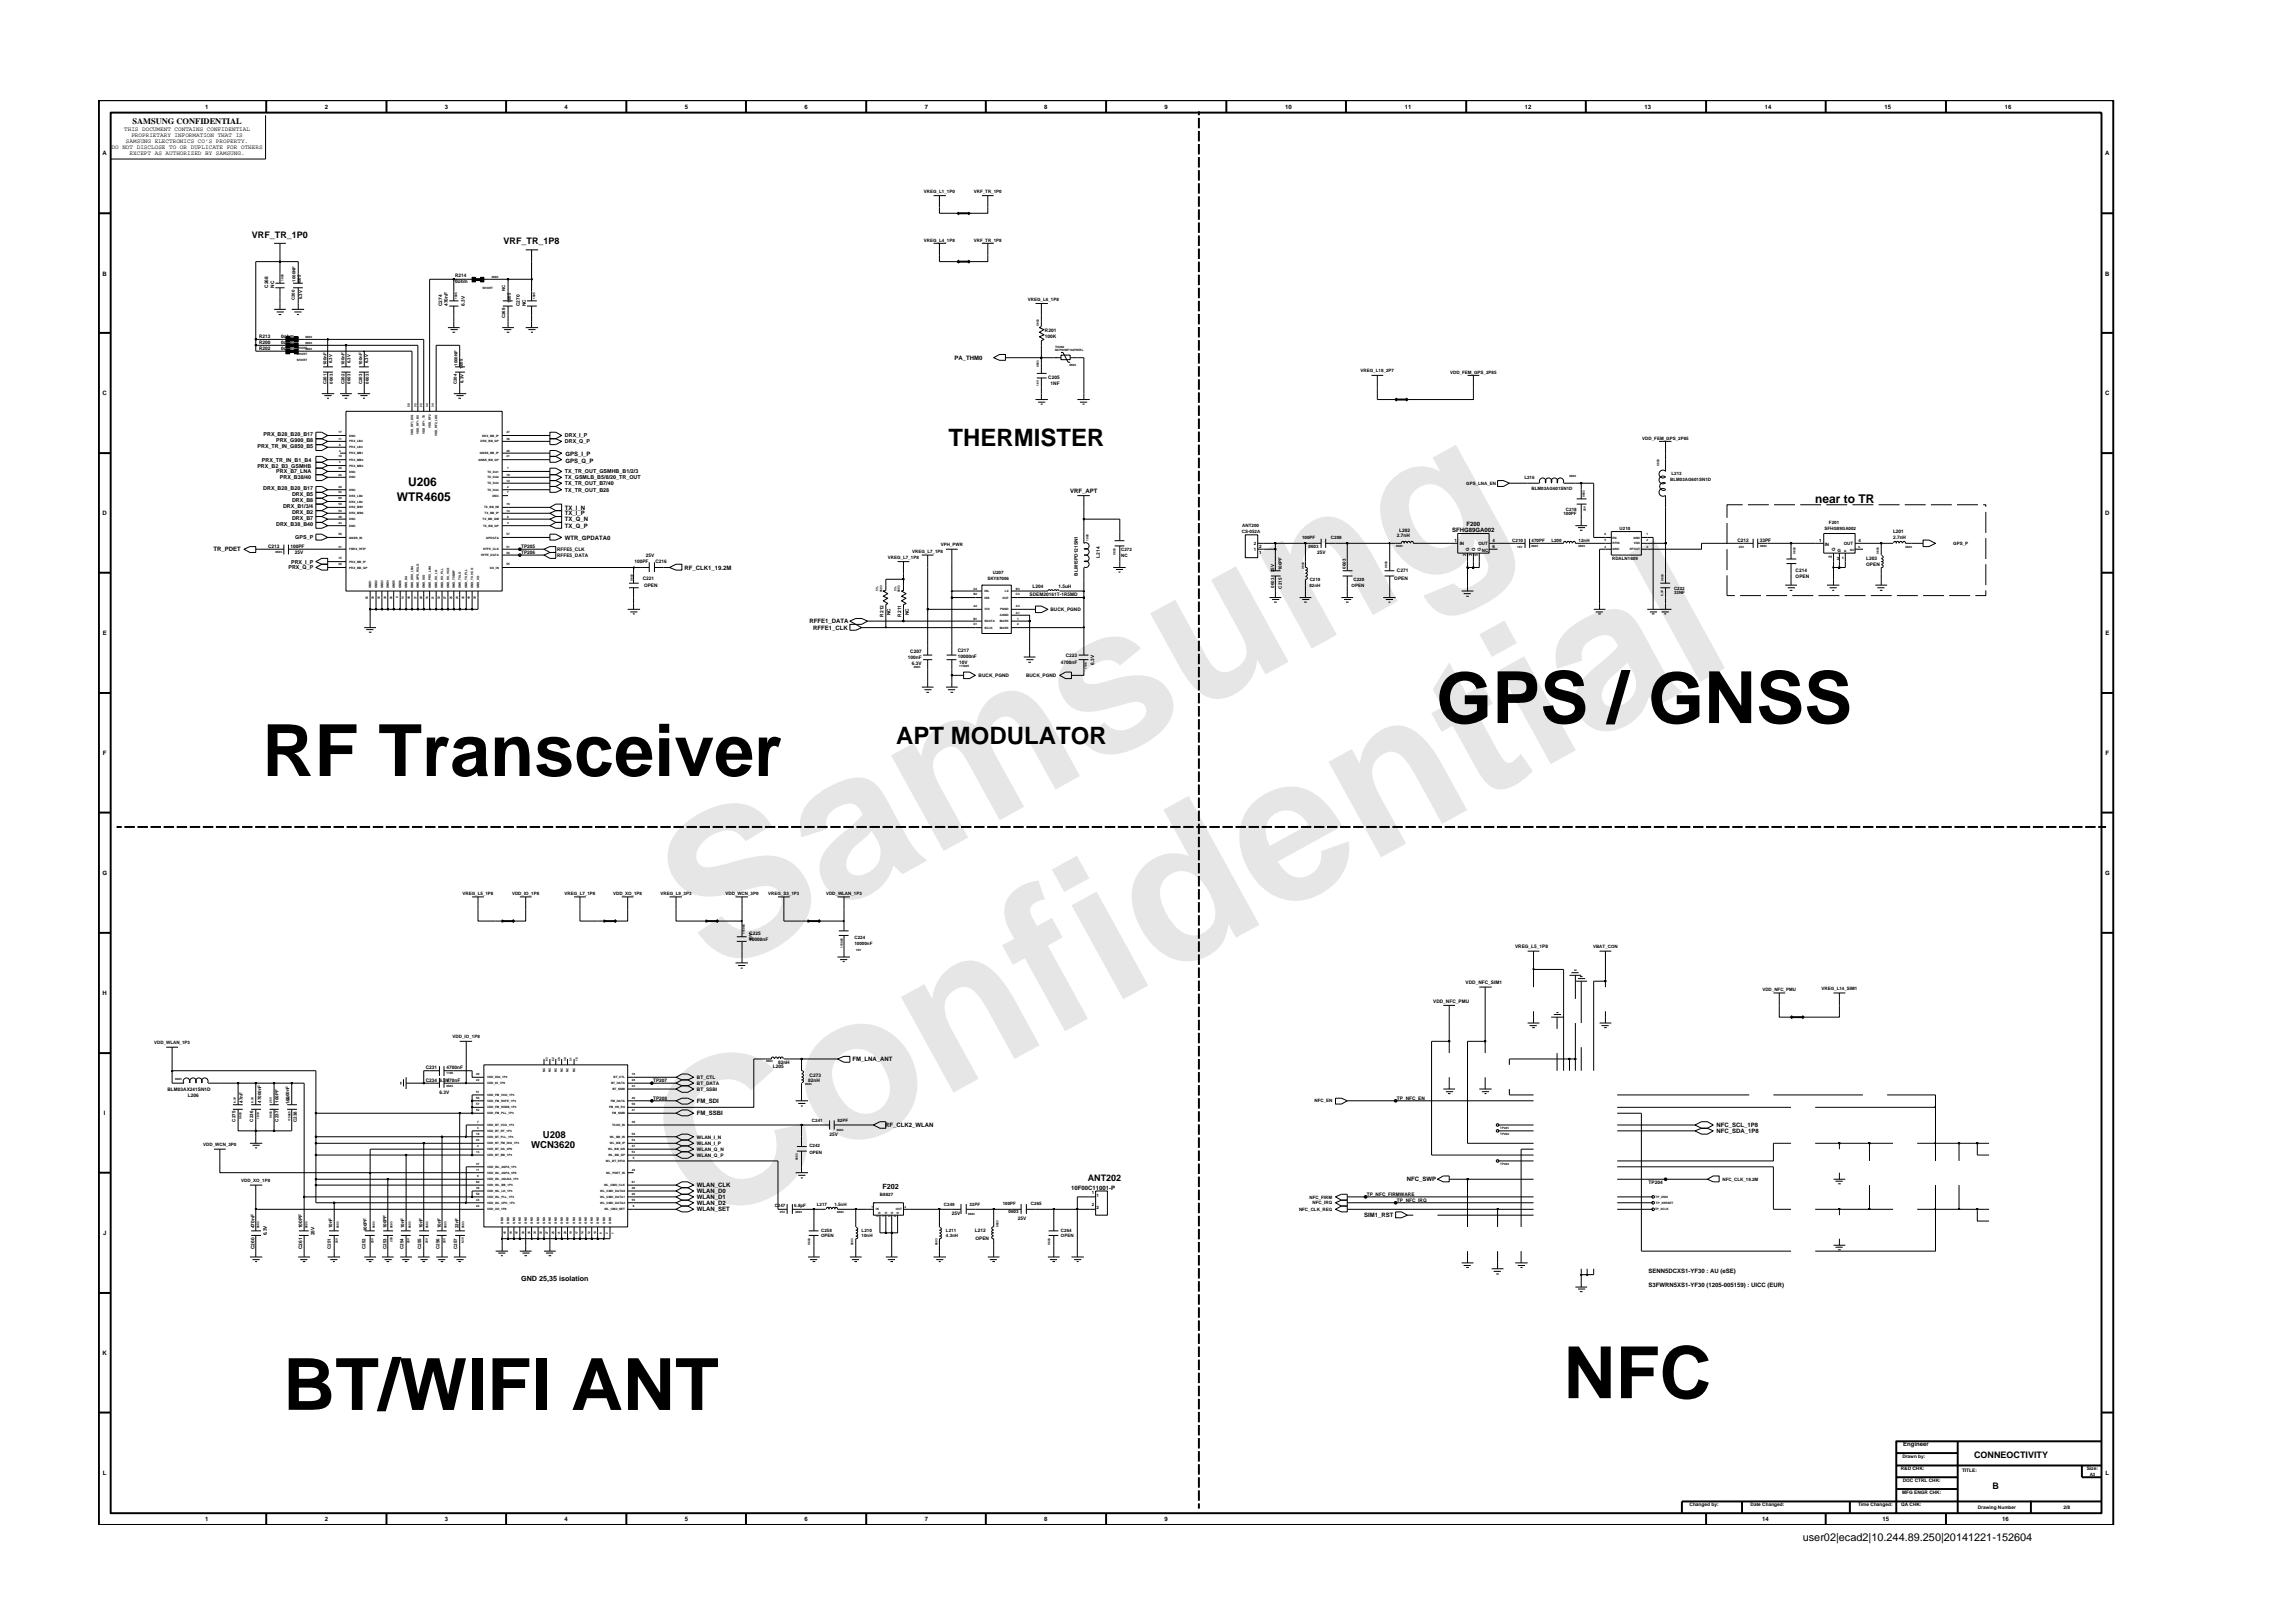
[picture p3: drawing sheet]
<svg xmlns="http://www.w3.org/2000/svg" width="297mm" height="210mm" viewBox="0 0 297 210" stroke-linecap="round" stroke-linejoin="round" font-family="sans-serif">
<defs><g id="words">
<g font-size="26.5" fill="#e6e6e6">
<text x="92.4" y="126.7" transform="rotate(-29 92.4 126.7)">Samsung</text>
<text x="91.1" y="159.4" transform="rotate(-29 91.1 159.4)">Confidential</text>
</g>
<g font-size="9.3">
<text x="186" y="93.7">GPS / GNSS</text>
<text x="34" y="100.5">RF Transceiver</text>
<text x="36.7" y="182.7">BT/WIFI ANT</text>
<text x="202.6" y="181.1">NFC</text>
</g>
<g font-size="3.1">
<text x="122.9" y="57.8">THERMISTER</text>
<text x="116.1" y="96.4">APT MODULATOR</text>
</g>
<g font-size="1.6">
<text x="51.4" y="64.9">WTR4605</text>
<text x="52.9" y="63">U206</text>
<text x="235.1" y="65.1">near to TR</text>
</g>
<text font-size="1.4" x="233.5" y="199.7">user02|ecad2|10.244.89.250|20141221-152604</text>
<g font-size="1.2">
<text x="32.6" y="30.8">VRF_TR_1P0</text>
<text x="65.2" y="31.6">VRF_TR_1P8</text>
<text x="68.8" y="148.7">WCN3620</text>
<text x="70.3" y="147.4">U208</text>
<text x="140.9" y="152.9">ANT202</text>
<text x="255.7" y="188.8">CONNEOCTIVITY</text>
<text x="258.1" y="192.9">B</text>
</g>
<text font-size="1.1" x="17.2" y="16.1">SAMSUNG CONFIDENTIAL</text>
<g font-size=".9">
<text x="114.3" y="154">F202</text>
<text x="67.5" y="166">GND 25,35 isolation</text>
</g>
<g font-size=".8">
<text x="16.1" y="17">THIS DOCUMENT CONTAINS CONFIDENTIAL</text>
<text x="17" y="17.8">PROPRIETARY INFORMATION THAT IS</text>
<text x="26.6" y="14.1">1</text>
<text x="42.1" y="14.1">2</text>
<text x="57.6" y="14.1">3</text>
<text x="73.1" y="14.1">4</text>
<text x="88.7" y="14.1">5</text>
<text x="104.2" y="14.1">6</text>
<text x="119.8" y="14.1">7</text>
<text x="135.3" y="14.1">8</text>
<text x="150.9" y="14.1">9</text>
<text x="166.5" y="14.1">10</text>
<text x="182" y="14.1">11</text>
<text x="197.5" y="14.1">12</text>
<text x="213" y="14.1">13</text>
<text x="228.6" y="14.1">14</text>
<text x="244.1" y="14.1">15</text>
<text x="259.7" y="14.1">16</text>
<text x="13.3" y="20.1">A</text>
<text x="14.5" y="19.3">DO NOT DISCLOSE TO OR DUPLICATE FOR OTHERS</text>
<text x="16.3" y="18.5">SAMSUNG ELECTRONICS CO’S PROPERTY.</text>
<text x="16.8" y="20.1">EXCEPT AS AUTHORIZED BY SAMSUNG.</text>
<text x="272.7" y="20.1">A</text>
<text x="13.3" y="35.7">B</text>
<text x="272.7" y="35.7">B</text>
<text x="123.6" y="46.6">PA_THM0</text>
<text x="13.3" y="51.2">C</text>
<text x="272.7" y="51.2">C</text>
<text x="73.3" y="59.1">GPS_I_P</text>
<text x="73.3" y="59.9">GPS_Q_P</text>
<text x="138.6" y="63.9">VRF_APT</text>
<text x="13.3" y="66.8">D</text>
<text x="27.6" y="71.4">TR_PDET</text>
<text x="73.2" y="66.8">TX_I_P</text>
<text x="73.2" y="68.4">TX_Q_P</text>
<text x="73.2" y="66">TX_I_N</text>
<text x="73.2" y="67.5">TX_Q_N</text>
<text x="73.2" y="69.9">WTR_GPDATA0</text>
<text x="188.1" y="68.9">SFHG89GA002</text>
<text x="190" y="68.1">F200</text>
<text x="272.7" y="66.8">D</text>
<text x="88.7" y="73.8">RF_CLK1_19.2M</text>
<text x="13.3" y="82.3">E</text>
<text x="104.8" y="80.7">RFFE1_DATA</text>
<text x="105.4" y="81.6">RFFE1_CLK</text>
<text x="272.7" y="82.3">E</text>
<text x="13.3" y="97.8">F</text>
<text x="272.8" y="97.8">F</text>
<text x="13.3" y="113.3">G</text>
<text x="272.7" y="113.3">G</text>
<text x="13.3" y="128.9">H</text>
<text x="110.4" y="137.5">FM_LNA_ANT</text>
<text x="90.3" y="142.9">FM_SDI</text>
<text x="13.5" y="144.4">I</text>
<text x="90.3" y="144.5">FM_SSBI</text>
<text x="114.7" y="146">RF_CLK2_WLAN</text>
<text x="222.4" y="146.8">NFC_SDA_1P8</text>
<text x="222.4" y="146">NFC_SCL_1P8</text>
<text x="90.3" y="154.6">WLAN_D0</text>
<text x="90.3" y="155.3">WLAN_D1</text>
<text x="90.3" y="153.8">WLAN_CLK</text>
<text x="138.8" y="154.1">10F00C11001-P</text>
<text x="182.2" y="153.1">NFC_SWP</text>
<text x="13.4" y="160">J</text>
<text x="90.3" y="156.1">WLAN_D2</text>
<text x="90.3" y="156.9">WLAN_SET</text>
<text x="176.7" y="157.7">SIM1_RST</text>
<text x="213.6" y="165">SENN5DCXS1-YF30 : AU (eSE)</text>
<text x="213.6" y="166.7">S3FWRN5XS1-YF30 (1205-005159) : UICC (EUR)</text>
<text x="13.3" y="175.5">K</text>
<text x="13.3" y="191.1">L</text>
<text x="246.5" y="187.3">Engineer</text>
<text x="272.8" y="191.1">L</text>
<text x="26.6" y="197.1">1</text>
<text x="42.1" y="197.1">2</text>
<text x="57.6" y="197.1">3</text>
<text x="73.1" y="197.1">4</text>
<text x="88.7" y="197.1">5</text>
<text x="104.2" y="197.1">6</text>
<text x="119.8" y="197.1">7</text>
<text x="135.3" y="197.1">8</text>
<text x="150.9" y="197.1">9</text>
<text x="228.3" y="197.1">14</text>
<text x="243.9" y="197.1">15</text>
<text x="259.4" y="197.1">16</text>
</g>
<g font-size=".7">
<text x="33.4" y="58">PRX_TR_IN_G850_B5</text>
<text x="33.9" y="59.8">PRX_TR_IN_B1_B4</text>
<text x="34.1" y="56.5">PRX_B28_B20_B17</text>
<text x="35.8" y="57.3">PRX_G900_B8</text>
<text x="73.2" y="56.7">DRX_I_P</text>
<text x="73.2" y="57.4">DRX_Q_P</text>
<text x="33.3" y="60.6">PRX_B2_B3_GSMHB</text>
<text x="34.1" y="63.4">DRX_B28_B20_B17</text>
<text x="35.8" y="61.3">PRX_B7_LNA</text>
<text x="36.3" y="62.1">PRX_B38/40</text>
<text x="36.7" y="65.8">DRX_B1/3/4</text>
<text x="37.8" y="65.1">DRX_B8</text>
<text x="37.8" y="64.2">DRX_B5</text>
<text x="73.2" y="62.9">TX_TR_OUT_B7/40</text>
<text x="73.2" y="61.3">TX_TR_OUT_GSMHB_B1/2/3</text>
<text x="73.2" y="63.7">TX_TR_OUT_B28</text>
<text x="73.2" y="62.1">TX_GSMLB_B5/8/20_TR_OUT</text>
<text x="35.8" y="68.1">DRX_B38_B40</text>
<text x="37.8" y="66.6">DRX_B2</text>
<text x="37.8" y="67.3">DRX_B7</text>
<text x="38.3" y="69.9">GPS_P</text>
<text x="37.4" y="73.8">PRX_Q_P</text>
<text x="37.7" y="73">PRX_I_P</text>
</g>
<g font-size=".6">
<text x="119.7" y="25">VREG_L1_1P0</text>
<text x="126.1" y="25">VRF_TR_1P0</text>
<text x="59" y="35.8">R214</text>
<text x="119.7" y="31.3">VREG_L4_1P8</text>
<text x="126.1" y="31.3">VRF_TR_1P8</text>
<text x="34.7" y="37.3" transform="rotate(-90 34.7 37.3)">C268</text>
<text x="35.5" y="37.3" transform="rotate(-90 35.5 37.3)">NC</text>
<text x="38.2" y="38.9" transform="rotate(-90 38.2 38.9)">C200</text>
<text x="38.3" y="36.5" transform="rotate(-90 38.3 36.5)">1000NF</text>
<text x="39" y="36.8" transform="rotate(-90 39 36.8)">1005</text>
<text x="39.1" y="38.8" transform="rotate(-90 39.1 38.8)">6.3V</text>
<text x="57.3" y="39.7" transform="rotate(-90 57.3 39.7)">C274</text>
<text x="58" y="39.7" transform="rotate(-90 58 39.7)">470nF</text>
<text x="59" y="36.6">0ohm</text>
<text x="60.2" y="39.7" transform="rotate(-90 60.2 39.7)">6.3V</text>
<text x="65.5" y="41.2" transform="rotate(-90 65.5 41.2)">C269</text>
<text x="65.5" y="37.7" transform="rotate(-90 65.5 37.7)">NC</text>
<text x="66.2" y="39.2" transform="rotate(-90 66.2 39.2)">1005</text>
<text x="67.3" y="39.7" transform="rotate(-90 67.3 39.7)">C270</text>
<text x="68.1" y="39.7" transform="rotate(-90 68.1 39.7)">NC</text>
<text x="133.1" y="38.9">VREG_L6_1P8</text>
<text x="33.6" y="44.6">R200</text>
<text x="33.6" y="45.3">R202</text>
<text x="33.6" y="43.8">R213</text>
<text x="36.4" y="44.6">0ohm</text>
<text x="36.4" y="45.3">0ohm</text>
<text x="36.4" y="43.8">0ohm</text>
<text x="42.3" y="47.3" transform="rotate(-90 42.3 47.3)">100nF</text>
<text x="43" y="47.1" transform="rotate(-90 43 47.1)">6.3V</text>
<text x="44.6" y="47.3" transform="rotate(-90 44.6 47.3)">100nF</text>
<text x="45.4" y="47.1" transform="rotate(-90 45.4 47.1)">6.3V</text>
<text x="46.9" y="47.3" transform="rotate(-90 46.9 47.3)">100nF</text>
<text x="47.7" y="47.1" transform="rotate(-90 47.7 47.1)">6.3V</text>
<text x="59.3" y="47.4" transform="rotate(-90 59.3 47.4)">1000NF</text>
<text x="60" y="47.8" transform="rotate(-90 60 47.8)">1005</text>
<text x="135.4" y="43">R201</text>
<text x="135.4" y="43.8">100K</text>
<text x="42.3" y="49.8" transform="rotate(-90 42.3 49.8)">C201</text>
<text x="43.1" y="49.7" transform="rotate(-90 43.1 49.7)">0603</text>
<text x="44.6" y="49.8" transform="rotate(-90 44.6 49.8)">C202</text>
<text x="45.4" y="49.7" transform="rotate(-90 45.4 49.7)">0603</text>
<text x="46.9" y="49.8" transform="rotate(-90 46.9 49.8)">C203</text>
<text x="47.8" y="49.7" transform="rotate(-90 47.8 49.7)">0603</text>
<text x="59.2" y="49.8" transform="rotate(-90 59.2 49.8)">C204</text>
<text x="60" y="49.6" transform="rotate(-90 60 49.6)">6.3V</text>
<text x="135.8" y="49.1">C205</text>
<text x="136.1" y="49.8">1NF</text>
<text x="176.3" y="48.2">VREG_L18_2P7</text>
<text x="187.9" y="48.4">VDD_FEM_GPS_2P85</text>
<text x="212.7" y="57">VDD_FEM_GPS_2P85</text>
<text x="189.9" y="62.8">GPS_LNA_EN</text>
<text x="197.5" y="62">L216</text>
<text x="198.4" y="63.4">BLM03AG601SN1D</text>
<text x="216.4" y="62.3">BLM03AG601SN1D</text>
<text x="216.5" y="61.5">L213</text>
<text x="34.7" y="71">C213</text>
<text x="37.6" y="71">100PF</text>
<text x="38.2" y="71.7">25V</text>
<text x="67.5" y="71">TP205</text>
<text x="67.5" y="71.8">TP206</text>
<text x="72.2" y="71.4">RFFE5_CLK</text>
<text x="118.2" y="71.6">VREG_L7_1P8</text>
<text x="121.9" y="70.8">VPH_PWR</text>
<text x="145.2" y="71.4">C272</text>
<text x="160.9" y="69">CS-052A</text>
<text x="160.9" y="68.3">ANT200</text>
<text x="162.4" y="71.4">1</text>
<text x="162.4" y="70.6">2</text>
<text x="163.1" y="71.7">1</text>
<text x="163.1" y="71">2</text>
<text x="168.7" y="69.9">100PF</text>
<text x="169.5" y="71">0603</text>
<text x="170.6" y="71.8">25V</text>
<text x="172.4" y="69.9">C208</text>
<text x="181" y="69.6">2.7nH</text>
<text x="181.2" y="68.9">L202</text>
<text x="188.4" y="70.2">1</text>
<text x="189.1" y="70.6">IN</text>
<text x="190.3" y="71.4" transform="rotate(-90 190.3 71.4)">G</text>
<text x="191.1" y="71.4" transform="rotate(-90 191.1 71.4)">G</text>
<text x="191.5" y="70.6">OUT</text>
<text x="191.8" y="71.4" transform="rotate(-90 191.8 71.4)">G</text>
<text x="192" y="71.5">NC</text>
<text x="193.3" y="71">6</text>
<text x="193.3" y="70.2">4</text>
<text x="195.9" y="70.2">C210</text>
<text x="198.4" y="70.2">470PF</text>
<text x="201" y="70.2">L200</text>
<text x="202.5" y="66.7">100PF</text>
<text x="202.9" y="66.2">C218</text>
<text x="204.5" y="70.2">12nH</text>
<text x="209.8" y="68.7">U210</text>
<text x="225.1" y="70.2">C212</text>
<text x="228" y="70.2">33PF</text>
<text x="235.7" y="70.2">1</text>
<text x="236.3" y="68.7">SFHG89GA002</text>
<text x="236.4" y="70.7">IN</text>
<text x="236.9" y="67.9">F201</text>
<text x="237.7" y="71.4" transform="rotate(-90 237.7 71.4)">G</text>
<text x="238.9" y="70.6">OUT</text>
<text x="240.7" y="70.2">4</text>
<text x="245.2" y="69">L201</text>
<text x="245.2" y="69.8">2.7nH</text>
<text x="253" y="70.6">GPS_P</text>
<text x="72.2" y="72.1">RFFE5_DATA</text>
<text x="82.2" y="73">100PF</text>
<text x="83.3" y="75.2">C221</text>
<text x="83.4" y="76.1">OPEN</text>
<text x="83.7" y="72.2">25V</text>
<text x="84.9" y="72.9">C216</text>
<text x="115" y="72.4">VREG_L7_1P8</text>
<text x="127.9" y="75.1">SKY87006</text>
<text x="128.6" y="74.3">U207</text>
<text x="133.4" y="77.2">SDEM20161T-1R5MD</text>
<text x="133.7" y="76.2">L204</text>
<text x="137.1" y="76.2">1.5uH</text>
<text x="139.6" y="74.6" transform="rotate(-90 139.6 74.6)">BLM15PD121SN1</text>
<text x="142.5" y="72.2" transform="rotate(-90 142.5 72.2)">L214</text>
<text x="145.2" y="72.2">NC</text>
<text x="165" y="76.2" transform="rotate(-90 165 76.2)">0603</text>
<text x="165" y="74.1" transform="rotate(-90 165 74.1)">25V</text>
<text x="166.1" y="76.3" transform="rotate(-90 166.1 76.3)">C215</text>
<text x="166.1" y="73.9" transform="rotate(-90 166.1 73.9)">100PF</text>
<text x="169.6" y="76.1">82nH</text>
<text x="169.7" y="75.2">C219</text>
<text x="174.4" y="73.7" transform="rotate(-90 174.4 73.7)">0603</text>
<text x="175.1" y="76.1">OPEN</text>
<text x="175.3" y="75.2">C220</text>
<text x="180.6" y="75.2">OPEN</text>
<text x="181" y="74.1">C271</text>
<text x="189.9" y="72.1" transform="rotate(-90 189.9 72.1)">2</text>
<text x="190.7" y="72.1" transform="rotate(-90 190.7 72.1)">3</text>
<text x="191.5" y="72.1" transform="rotate(-90 191.5 72.1)">5</text>
<text x="208.8" y="72.5">RDALN1609</text>
<text x="216.9" y="76.4">C222</text>
<text x="216.9" y="77">33NF</text>
<text x="232.6" y="74.1">C214</text>
<text x="232.6" y="74.9">OPEN</text>
<text x="237.3" y="72.2" transform="rotate(-90 237.3 72.2)">2</text>
<text x="237.9" y="72.6">3</text>
<text x="241.8" y="72.5">L203</text>
<text x="241.8" y="73.3">OPEN</text>
<text x="114.4" y="79.9" transform="rotate(-90 114.4 79.9)">R212</text>
<text x="115.4" y="79.7" transform="rotate(-90 115.4 79.7)">NC</text>
<text x="116.7" y="79.9" transform="rotate(-90 116.7 79.9)">R211</text>
<text x="117.7" y="79.7" transform="rotate(-90 117.7 79.7)">NC</text>
<text x="136.1" y="79.2">BUCK_PGND</text>
<text x="117.6" y="85.4">100nF</text>
<text x="117.9" y="84.6">C207</text>
<text x="118.1" y="86.1">6.3V</text>
<text x="124.1" y="85.2">10000nF</text>
<text x="124.1" y="84.5">C217</text>
<text x="124.2" y="86">10V</text>
<text x="126.8" y="87.7">BUCK_PGND</text>
<text x="132.9" y="87.7">BUCK_PGND</text>
<text x="137.4" y="86">4700nF</text>
<text x="138.1" y="85.1">C223</text>
<text x="141.8" y="86.1" transform="rotate(-90 141.8 86.1)">6.3V</text>
<text x="59.9" y="115.9">VREG_L5_1P8</text>
<text x="66.3" y="115.9">VDD_IO_1P8</text>
<text x="73.1" y="115.9">VREG_L7_1P8</text>
<text x="79.4" y="115.9">VDD_XO_1P8</text>
<text x="85.6" y="115.9">VREG_L9_3P3</text>
<text x="94" y="115.9">VDD_WCN_3P0</text>
<text x="99.5" y="115.9">VREG_S3_1P3</text>
<text x="107" y="115.9">VDD_WLAN_1P3</text>
<text x="97.1" y="121.1">C225</text>
<text x="97.1" y="121.9">10000nF</text>
<text x="97.5" y="121.9" transform="rotate(-90 97.5 121.9)">10V</text>
<text x="110.7" y="121.7">C224</text>
<text x="110.7" y="122.5">10000nF</text>
<text x="196.3" y="122.9">VREG_L5_1P8</text>
<text x="206.4" y="122.8">VBAT_CON</text>
<text x="185.7" y="129.9">VDD_NFC_PMU</text>
<text x="189.9" y="127.5">VDD_NFC_SIM1</text>
<text x="228.3" y="128.4">VDD_NFC_PMU</text>
<text x="235.9" y="128.3">VREG_L14_SIM1</text>
<text x="20" y="135.3">VDD_WLAN_1P3</text>
<text x="58.6" y="134.5">VDD_IO_1P8</text>
<text x="100.8" y="137.8">82nH</text>
<text x="21.7" y="141.3">BLM03AX241SN1D</text>
<text x="24.4" y="142.1">L206</text>
<text x="31.4" y="142.9" transform="rotate(-90 31.4 142.9)">47nF</text>
<text x="33.8" y="142.9" transform="rotate(-90 33.8 142.9)">47000nF</text>
<text x="36.1" y="142.9" transform="rotate(-90 36.1 142.9)">100PF</text>
<text x="37.5" y="143" transform="rotate(-90 37.5 143)">10000nF</text>
<text x="55.1" y="140.2">C234</text>
<text x="55.1" y="138.5">C231</text>
<text x="56.9" y="141.7">6.3V</text>
<text x="56.9" y="140.2">6.3V</text>
<text x="57.9" y="140.2">470nF</text>
<text x="57.9" y="138.5">4700nF</text>
<text x="84.6" y="142.5">TP208</text>
<text x="84.6" y="140.1">TP207</text>
<text x="90.3" y="139.8">BT_CTL</text>
<text x="90.3" y="141.3">BT_SSBI</text>
<text x="90.3" y="140.5">BT_DATA</text>
<text x="100.1" y="138.4">L205</text>
<text x="104.7" y="140.2">82nH</text>
<text x="104.9" y="139.6">C273</text>
<text x="170.3" y="142.8">NFC_EN</text>
<text x="181" y="142.5">TP_NFC_EN</text>
<text x="26.3" y="148.5">VDD_WCN_3P0</text>
<text x="30.5" y="145.3" transform="rotate(-90 30.5 145.3)">C275</text>
<text x="32.8" y="145.3" transform="rotate(-90 32.8 145.3)">C236</text>
<text x="36.1" y="145.3" transform="rotate(-90 36.1 145.3)">C237</text>
<text x="38.5" y="145.4" transform="rotate(-90 38.5 145.4)">C238</text>
<text x="90.3" y="147.5">WLAN_I_N</text>
<text x="90.3" y="148.3">WLAN_I_P</text>
<text x="90.3" y="149.1">WLAN_Q_N</text>
<text x="90.3" y="149.9">WLAN_Q_P</text>
<text x="104.8" y="149.5">OPEN</text>
<text x="104.8" y="148.6">C242</text>
<text x="105.2" y="145.3">C241</text>
<text x="107.5" y="147.2">25V</text>
<text x="108.5" y="145.3">82PF</text>
<text x="31.3" y="153.1">VDD_XO_1P8</text>
<text x="114" y="154.9">B8827</text>
<text x="141.4" y="154.7">1</text>
<text x="142" y="155.1">1</text>
<text x="169.6" y="155.3">NFC_FIRM</text>
<text x="177.1" y="154.9">TP_NFC_FIRMWARE</text>
<text x="181" y="155.7">TP_NFC_IRQ</text>
<text x="213.6" y="153.3">TP204</text>
<text x="223.1" y="153">NFC_CLK_19.2M</text>
<text x="33" y="161.8" transform="rotate(-90 33 161.8)">C260</text>
<text x="33" y="159.1" transform="rotate(-90 33 159.1)">470nF</text>
<text x="34.6" y="160" transform="rotate(-90 34.6 160)">6.3V</text>
<text x="39.1" y="161.8" transform="rotate(-90 39.1 161.8)">C261</text>
<text x="39.1" y="159.1" transform="rotate(-90 39.1 159.1)">100PF</text>
<text x="40.8" y="160" transform="rotate(-90 40.8 160)">25V</text>
<text x="42.9" y="161.8" transform="rotate(-90 42.9 161.8)">C251</text>
<text x="43" y="159.1" transform="rotate(-90 43 159.1)">10nF</text>
<text x="47.4" y="161.8" transform="rotate(-90 47.4 161.8)">C252</text>
<text x="47.5" y="159.5" transform="rotate(-90 47.5 159.5)">100PF</text>
<text x="50.1" y="161.8" transform="rotate(-90 50.1 161.8)">C253</text>
<text x="50.1" y="159.1" transform="rotate(-90 50.1 159.1)">100PF</text>
<text x="52.3" y="161.8" transform="rotate(-90 52.3 161.8)">C254</text>
<text x="52.4" y="159.1" transform="rotate(-90 52.4 159.1)">10nF</text>
<text x="54.6" y="161.8" transform="rotate(-90 54.6 161.8)">C255</text>
<text x="54.7" y="159.1" transform="rotate(-90 54.7 159.1)">10nF</text>
<text x="56.9" y="161.8" transform="rotate(-90 56.9 161.8)">C256</text>
<text x="57.1" y="159.1" transform="rotate(-90 57.1 159.1)">10nF</text>
<text x="59.2" y="161.8" transform="rotate(-90 59.2 161.8)">C257</text>
<text x="59.4" y="159.1" transform="rotate(-90 59.4 159.1)">22nF</text>
<text x="100.4" y="156.4">C247</text>
<text x="102.9" y="156.4">6.8pF</text>
<text x="105.8" y="156.2">L217</text>
<text x="106.4" y="159.5">C258</text>
<text x="106.4" y="160.3">OPEN</text>
<text x="108.1" y="156.2">1.5nH</text>
<text x="111.6" y="160.3">10nH</text>
<text x="111.6" y="159.5">L210</text>
<text x="122.3" y="156.2">C249</text>
<text x="122.5" y="160.3">4.3nH</text>
<text x="122.5" y="159.5">L211</text>
<text x="123.3" y="157.4">25V</text>
<text x="125.6" y="156.2">33PF</text>
<text x="126.3" y="159.6">L212</text>
<text x="126.4" y="160.6">OPEN</text>
<text x="129.9" y="156.1">100PF</text>
<text x="130.6" y="157.2">0603</text>
<text x="131.8" y="158">25V</text>
<text x="133.5" y="156.1">C265</text>
<text x="137.4" y="160.3">OPEN</text>
<text x="137.4" y="159.5">C264</text>
<text x="141.4" y="156.2">2</text>
<text x="142" y="156.6">2</text>
<text x="168.3" y="156.9">NFC_CLK_REQ</text>
<text x="170" y="156">NFC_IRQ</text>
<text x="246.2" y="190.4">R&amp;D CHK:</text>
<text x="246.4" y="188.9">Drawn by:</text>
<text x="254.2" y="190.7">TITLE:</text>
<text x="270.3" y="190.4">Size:</text>
<text x="270.7" y="191.2">A3</text>
<text x="218.9" y="195.1">Changed by:</text>
<text x="226.8" y="195.1">Date Changed:</text>
<text x="240.7" y="195.1">Time Changed:</text>
<text x="246.3" y="195.1">QA CHK:</text>
<text x="246.4" y="193.5">MFG ENGR CHK:</text>
<text x="246.5" y="192">DOC CTRL CHK:</text>
<text x="256.2" y="195.5">Drawing Number</text>
<text x="267.3" y="195.5">2/8</text>
</g>
<g font-size=".4">
<text x="36.7" y="36.4" transform="rotate(-90 36.7 36.4)">1005</text>
<text x="59.2" y="38.7" transform="rotate(-90 59.2 38.7)">1005</text>
<text x="62.5" y="37.4">SHORT</text>
<text x="63.7" y="36">0603</text>
<text x="69.3" y="38.7" transform="rotate(-90 69.3 38.7)">1005</text>
<text x="38.5" y="45.2">SHORT</text>
<text x="38.5" y="45.9">SHORT</text>
<text x="38.5" y="46.7">SHORT</text>
<text x="39.6" y="45.3">0603</text>
<text x="39.6" y="43.8">0603</text>
<text x="39.6" y="44.6">0603</text>
<text x="134.6" y="47.5" transform="rotate(-90 134.6 47.5)">0603</text>
<text x="134.6" y="42.2" transform="rotate(-90 134.6 42.2)">0603</text>
<text x="136.7" y="45.5">NCP03WF104F05RL</text>
<text x="136.7" y="45.1">TH200</text>
<text x="138.5" y="47.4">0603</text>
<text x="53.1" y="52.7" transform="rotate(-90 53.1 52.7)">50</text>
<text x="53.9" y="52.7" transform="rotate(-90 53.9 52.7)">33</text>
<text x="54.7" y="52.7" transform="rotate(-90 54.7 52.7)">23</text>
<text x="55.5" y="52.7" transform="rotate(-90 55.5 52.7)">44</text>
<text x="56.2" y="52.7" transform="rotate(-90 56.2 52.7)">34</text>
<text x="134.6" y="50" transform="rotate(-90 134.6 50)">16V</text>
<text x="43.8" y="56.1">17</text>
<text x="43.8" y="59.3">10</text>
<text x="43.8" y="57">11</text>
<text x="43.9" y="57.7">6</text>
<text x="43.9" y="58.5">4</text>
<text x="45.2" y="56.6">DNC</text>
<text x="45.2" y="59.7">PRX_MB2</text>
<text x="45.2" y="57.3">PRX_LB2</text>
<text x="45.2" y="58.1">PRX_LB3</text>
<text x="45.2" y="58.8">PRX_MB1</text>
<text x="53.5" y="56.4" transform="rotate(-90 53.5 56.4)">VDD_RF1_DIG</text>
<text x="54.3" y="56.2" transform="rotate(-90 54.3 56.2)">VDD_RF1_RX</text>
<text x="55" y="56.2" transform="rotate(-90 55 56.2)">VDD_RF1_TX</text>
<text x="55.8" y="55.5" transform="rotate(-90 55.8 55.5)">VDD_RF2</text>
<text x="56.6" y="56.5" transform="rotate(-90 56.6 56.5)">VDD_RF2_LDO</text>
<text x="62" y="59.7">GNSS_BB_QP</text>
<text x="62.2" y="58.8">GNSS_BB_IP</text>
<text x="62.3" y="57.3">DRX_BB_QP</text>
<text x="62.4" y="56.6">DRX_BB_IP</text>
<text x="65.6" y="58.5">46</text>
<text x="65.6" y="56.1">47</text>
<text x="65.6" y="59.3">41</text>
<text x="65.6" y="57">36</text>
<text x="43.8" y="63.9">54</text>
<text x="43.8" y="63.2">49</text>
<text x="43.8" y="60.8">28</text>
<text x="43.8" y="61.6">22</text>
<text x="43.8" y="65.4">59</text>
<text x="43.8" y="64.7">60</text>
<text x="43.9" y="60">5</text>
<text x="45.2" y="64.3">DRX_LB2</text>
<text x="45.2" y="63.6">DNC</text>
<text x="45.2" y="60.5">PRX_MB3</text>
<text x="45.2" y="61.2">DNC</text>
<text x="45.2" y="62">DNC</text>
<text x="45.2" y="65.9">DRX_MB1</text>
<text x="45.2" y="65.1">DRX_LB3</text>
<text x="62.7" y="65.9">TX_BB_IM</text>
<text x="63.1" y="61.2">TX_DA1</text>
<text x="63.1" y="62">TX_DA2</text>
<text x="63.1" y="63.6">TX_DA4</text>
<text x="63.1" y="62.7">TX_DA3</text>
<text x="63.8" y="64.3">DNC</text>
<text x="65.6" y="61.6">18</text>
<text x="65.6" y="65.4">19</text>
<text x="65.6" y="62.4">12</text>
<text x="65.7" y="60.8">1</text>
<text x="65.7" y="63.9">7</text>
<text x="65.7" y="63.2">2</text>
<text x="203.3" y="61.8">0603</text>
<text x="205.3" y="64.4" transform="rotate(-90 205.3 64.4)">0603</text>
<text x="214.9" y="60.3" transform="rotate(-90 214.9 60.3)">0603</text>
<text x="35.7" y="71.7">0603</text>
<text x="43.8" y="67.1">38</text>
<text x="43.8" y="66.3">53</text>
<text x="43.8" y="67.8">43</text>
<text x="43.8" y="71">31</text>
<text x="43.8" y="69.3">58</text>
<text x="45.2" y="67.4">DNC</text>
<text x="45.2" y="66.6">DRX_MB2</text>
<text x="45.2" y="68.2">DNC</text>
<text x="45.2" y="71.3">FBRX_RFIP</text>
<text x="45.2" y="69.8">GNSS_IN</text>
<text x="62.5" y="67.4">TX_BB_QM</text>
<text x="62.6" y="68.2">TX_BB_QP</text>
<text x="62.6" y="71.3">RFFE_CLK</text>
<text x="62.8" y="66.6">TX_BB_IP</text>
<text x="63" y="69.8">GPDATA</text>
<text x="65.6" y="71">51</text>
<text x="65.6" y="66.3">14</text>
<text x="65.6" y="71.7">56</text>
<text x="65.6" y="69.3">57</text>
<text x="65.7" y="67.1">8</text>
<text x="65.7" y="67.8">3</text>
<text x="141" y="70" transform="rotate(-90 141 70)">1005</text>
<text x="144.5" y="71.8" transform="rotate(-90 144.5 71.8)">0603</text>
<text x="180.9" y="70.8">0603</text>
<text x="196.5" y="71">16V</text>
<text x="198.4" y="70.8">0603</text>
<text x="204.5" y="70.8">0603</text>
<text x="205.4" y="66.3" transform="rotate(-90 205.4 66.3)">25V</text>
<text x="207.9" y="70.1">5</text>
<text x="207.9" y="69.3">6</text>
<text x="207.9" y="71">4</text>
<text x="208.9" y="70.5">RFIN</text>
<text x="208.9" y="69.8">EN</text>
<text x="208.9" y="71.3">GND</text>
<text x="211.1" y="71.3">RFOUT</text>
<text x="211.6" y="69.8">GND</text>
<text x="211.6" y="70.5">VDD</text>
<text x="213.3" y="69.3">1</text>
<text x="213.3" y="70.1">2</text>
<text x="213.3" y="71">3</text>
<text x="225.2" y="71">25V</text>
<text x="228" y="70.8">0603</text>
<text x="232.6" y="71.7" transform="rotate(-90 232.6 71.7)">0603</text>
<text x="238.9" y="71.5">G</text>
<text x="239.7" y="71.3">NC</text>
<text x="240.7" y="71">6</text>
<text x="243.4" y="71.7" transform="rotate(-90 243.4 71.7)">0603</text>
<text x="246.8" y="71">0603</text>
<text x="43.8" y="72.5">15</text>
<text x="43.8" y="73.2">20</text>
<text x="45.2" y="72.9">PRX_BB_IP</text>
<text x="45.2" y="73.7">PRX_BB_QP</text>
<text x="47.7" y="77.6" transform="rotate(-90 47.7 77.6)">52</text>
<text x="48.1" y="76.2" transform="rotate(-90 48.1 76.2)">GND1</text>
<text x="48.4" y="77.6" transform="rotate(-90 48.4 77.6)">35</text>
<text x="48.9" y="76.2" transform="rotate(-90 48.9 76.2)">GND2</text>
<text x="49.2" y="77.6" transform="rotate(-90 49.2 77.6)">42</text>
<text x="49.6" y="76.2" transform="rotate(-90 49.6 76.2)">GND3</text>
<text x="50" y="77.6" transform="rotate(-90 50 77.6)">30</text>
<text x="50.4" y="76.2" transform="rotate(-90 50.4 76.2)">GND4</text>
<text x="50.8" y="77.6" transform="rotate(-90 50.8 77.6)">26</text>
<text x="51.1" y="76.2" transform="rotate(-90 51.1 76.2)">GND5</text>
<text x="51.6" y="77.5" transform="rotate(-90 51.6 77.5)">9</text>
<text x="52" y="76.2" transform="rotate(-90 52 76.2)">GND6</text>
<text x="52.3" y="77.6" transform="rotate(-90 52.3 77.6)">13</text>
<text x="52.7" y="76.2" transform="rotate(-90 52.7 76.2)">GND_DA</text>
<text x="53.1" y="77.6" transform="rotate(-90 53.1 77.6)">48</text>
<text x="53.5" y="76.2" transform="rotate(-90 53.5 76.2)">GND_DRX_LNA</text>
<text x="53.9" y="77.6" transform="rotate(-90 53.9 77.6)">37</text>
<text x="54.3" y="76.2" transform="rotate(-90 54.3 76.2)">GND_GPS_RXLO</text>
<text x="54.7" y="77.6" transform="rotate(-90 54.7 77.6)">29</text>
<text x="55" y="76.2" transform="rotate(-90 55 76.2)">GND_ISO</text>
<text x="55.5" y="77.6" transform="rotate(-90 55.5 77.6)">16</text>
<text x="55.8" y="76.2" transform="rotate(-90 55.8 76.2)">GND_PRX_LNA</text>
<text x="56.2" y="77.6" transform="rotate(-90 56.2 77.6)">21</text>
<text x="56.6" y="76.2" transform="rotate(-90 56.6 76.2)">GND_RX_LO</text>
<text x="57" y="77.6" transform="rotate(-90 57 77.6)">32</text>
<text x="57.4" y="76.2" transform="rotate(-90 57.4 76.2)">GND_RX_PLL</text>
<text x="57.7" y="77.6" transform="rotate(-90 57.7 77.6)">27</text>
<text x="58.2" y="76.2" transform="rotate(-90 58.2 76.2)">GND_RX_VCO</text>
<text x="58.6" y="77.6" transform="rotate(-90 58.6 77.6)">25</text>
<text x="58.9" y="76.2" transform="rotate(-90 58.9 76.2)">GND_TXBBF</text>
<text x="59.4" y="77.6" transform="rotate(-90 59.4 77.6)">24</text>
<text x="59.7" y="76.2" transform="rotate(-90 59.7 76.2)">GND_TXLO</text>
<text x="60.1" y="77.6" transform="rotate(-90 60.1 77.6)">45</text>
<text x="60.5" y="76.2" transform="rotate(-90 60.5 76.2)">GND_TX_PLL</text>
<text x="60.9" y="77.6" transform="rotate(-90 60.9 77.6)">40</text>
<text x="61.3" y="76.2" transform="rotate(-90 61.3 76.2)">GND_TX_VCO</text>
<text x="61.6" y="77.6" transform="rotate(-90 61.6 77.6)">39</text>
<text x="62.1" y="76.2" transform="rotate(-90 62.1 76.2)">GND_XO</text>
<text x="62.3" y="72.1">RFFE_DATA</text>
<text x="63.5" y="73.7">XO_IN</text>
<text x="65.6" y="73.2">55</text>
<text x="82" y="75.2" transform="rotate(-90 82 75.2)">0603</text>
<text x="113.8" y="76.6" transform="rotate(-90 113.8 76.6)">5%</text>
<text x="114.3" y="76.7" transform="rotate(-90 114.3 76.7)">0603</text>
<text x="116.1" y="76.6" transform="rotate(-90 116.1 76.6)">5%</text>
<text x="116.6" y="76.7" transform="rotate(-90 116.6 76.7)">0603</text>
<text x="126.1" y="76.4">C2</text>
<text x="126.1" y="77.1">B2</text>
<text x="127.5" y="77.6">INS</text>
<text x="127.5" y="76.7">INL</text>
<text x="129.8" y="77.6">OUT</text>
<text x="130.2" y="76.7">LX</text>
<text x="131.6" y="77.1">C3</text>
<text x="131.6" y="76.4">B3</text>
<text x="168.9" y="73.7" transform="rotate(-90 168.9 73.7)">0603</text>
<text x="179.7" y="73.5" transform="rotate(-90 179.7 73.5)">0603</text>
<text x="215.4" y="77.2" transform="rotate(-90 215.4 77.2)">6.3V</text>
<text x="215.5" y="75.2" transform="rotate(-90 215.5 75.2)">0603</text>
<text x="238.7" y="72.4">5</text>
<text x="126.1" y="78.7">A2</text>
<text x="126.1" y="81">C1</text>
<text x="126.1" y="80.3">B1</text>
<text x="127.5" y="79.1">VIO</text>
<text x="127.5" y="80.6">SDATA</text>
<text x="127.5" y="81.4">SCLK</text>
<text x="129.5" y="80.6">MARK</text>
<text x="129.5" y="81.4">MARK</text>
<text x="129.5" y="79.8">AGND</text>
<text x="129.5" y="79.1">PGND</text>
<text x="131.6" y="79.5">A1</text>
<text x="131.6" y="78.7">A3</text>
<text x="131.7" y="80.3">1</text>
<text x="131.7" y="81">2</text>
<text x="118.4" y="86.6">0603</text>
<text x="124.2" y="86.5">115065</text>
<text x="140.8" y="86.7" transform="rotate(-90 140.8 86.7)">1106</text>
<text x="96.5" y="121" transform="rotate(-90 96.5 121)">115065</text>
<text x="109.2" y="122.8" transform="rotate(-90 109.2 122.8)">115065</text>
<text x="110.9" y="123.2">10V</text>
<text x="71" y="137.4" transform="rotate(-90 71 137.4)">63</text>
<text x="71.8" y="137.4" transform="rotate(-90 71.8 137.4)">62</text>
<text x="72.6" y="137.4" transform="rotate(-90 72.6 137.4)">40</text>
<text x="73.3" y="137.4" transform="rotate(-90 73.3 137.4)">38</text>
<text x="74.1" y="137.4" transform="rotate(-90 74.1 137.4)">31</text>
<text x="74.8" y="137.4" transform="rotate(-90 74.8 137.4)">15</text>
<text x="99.2" y="137.6">0603</text>
<text x="22.7" y="139.9">0603</text>
<text x="30.5" y="142.9" transform="rotate(-90 30.5 142.9)">6.3V</text>
<text x="32.8" y="142.9" transform="rotate(-90 32.8 142.9)">6.3V</text>
<text x="35.2" y="142.9" transform="rotate(-90 35.2 142.9)">25V</text>
<text x="37.6" y="142.7" transform="rotate(-90 37.6 142.7)">10V</text>
<text x="57.9" y="140.8">0603</text>
<text x="57.9" y="139.2">1106</text>
<text x="61.7" y="141.6">51</text>
<text x="61.7" y="143.9">52</text>
<text x="61.7" y="142.4">56</text>
<text x="61.7" y="143.2">57</text>
<text x="61.7" y="140">22</text>
<text x="61.7" y="139.3">29</text>
<text x="63.1" y="142">VDD_FM_VCO_1P3</text>
<text x="63.1" y="142.7">VDD_FM_RXFE_1P3</text>
<text x="63.1" y="143.6">VDD_FM_RXBB_1P3</text>
<text x="63.1" y="139.7">VDD_DIG_1P2</text>
<text x="63.1" y="140.5">VDD_IO_1P8</text>
<text x="70.6" y="138.9" transform="rotate(-90 70.6 138.9)">NC</text>
<text x="71.4" y="138.9" transform="rotate(-90 71.4 138.9)">NC</text>
<text x="72.1" y="138.9" transform="rotate(-90 72.1 138.9)">NC</text>
<text x="72.9" y="138.9" transform="rotate(-90 72.9 138.9)">NC</text>
<text x="73.7" y="138.9" transform="rotate(-90 73.7 138.9)">NC</text>
<text x="74.5" y="138.9" transform="rotate(-90 74.5 138.9)">NC</text>
<text x="78.9" y="143.6">FM_HS_RX</text>
<text x="79.1" y="142.7">FM_DATA</text>
<text x="79.2" y="140.5">BT_DATA</text>
<text x="79.3" y="141.2">BT_SSBI</text>
<text x="79.5" y="139.7">BT_CTL</text>
<text x="81.9" y="143.2">50</text>
<text x="81.9" y="142.4">46</text>
<text x="81.9" y="140.8">33</text>
<text x="81.9" y="140">28</text>
<text x="81.9" y="139.3">18</text>
<text x="81.9" y="143.9">41</text>
<text x="104.3" y="140.6">0603</text>
<text x="31.3" y="144.9" transform="rotate(-90 31.3 144.9)">0603</text>
<text x="33.6" y="144.9" transform="rotate(-90 33.6 144.9)">1810</text>
<text x="35.2" y="144.8" transform="rotate(-90 35.2 144.8)">0603</text>
<text x="37.6" y="145.3" transform="rotate(-90 37.6 145.3)">115065</text>
<text x="61.7" y="147.8">23</text>
<text x="61.7" y="149.4">13</text>
<text x="61.7" y="147.1">16</text>
<text x="61.8" y="145.5">7</text>
<text x="61.8" y="148.6">4</text>
<text x="61.8" y="146.3">3</text>
<text x="63.1" y="145.9">VDD_BT_VCO_1P3</text>
<text x="63.1" y="149">VDD_BT_DA_3P0</text>
<text x="63.1" y="144.4">VDD_FM_PLL_1P3</text>
<text x="63.1" y="146.6">VDD_BT_RF_1P3</text>
<text x="63.1" y="148.3">VDD_BT_FM_DIG_1P3</text>
<text x="63.1" y="149.8">VDD_BT_BB_1P3</text>
<text x="63.1" y="147.4">VDD_BT_PLL_1P3</text>
<text x="78.8" y="149">WL_BB_QN</text>
<text x="78.8" y="149.8">WL_BB_QP</text>
<text x="79" y="147.4">WL_BB_IN</text>
<text x="79" y="148.3">WL_BB_IP</text>
<text x="79.3" y="145.9">TCXO_IN</text>
<text x="79.3" y="144.4">FM_SSBI</text>
<text x="81.9" y="148.6">47</text>
<text x="81.9" y="149.4">53</text>
<text x="81.9" y="147.1">59</text>
<text x="81.9" y="145.5">30</text>
<text x="81.9" y="147.8">54</text>
<text x="108.4" y="146.5">0603</text>
<text x="194.3" y="146.3">TP201</text>
<text x="194.3" y="147.1">TP202</text>
<text x="61.7" y="153.2">60</text>
<text x="61.7" y="154.9">58</text>
<text x="61.7" y="155.6">43</text>
<text x="61.7" y="154">36</text>
<text x="61.7" y="151">37</text>
<text x="61.7" y="151.7">11</text>
<text x="61.8" y="152.5">9</text>
<text x="63.1" y="152.9">VDD_WL_2GLNA_1P3</text>
<text x="63.1" y="153.7">VDD_WL_BB_1P3</text>
<text x="63.1" y="155.2">VDD_WL_PLL_1P3</text>
<text x="63.1" y="156">VDD_WL_UPC_1P3</text>
<text x="63.1" y="154.4">VDD_WL_LO_1P3</text>
<text x="63.1" y="151.3">VDD_WL_2GPA_1P3</text>
<text x="63.1" y="152.1">VDD_WL_2GPA_3P0</text>
<text x="77.8" y="154.4">WL_CMD_DATA0</text>
<text x="77.8" y="156">WL_CMD_DATA2</text>
<text x="77.8" y="155.2">WL_CMD_DATA1</text>
<text x="78.3" y="153.7">WL_CMD_CLK</text>
<text x="78.5" y="150.5">WL_BT_RFIO</text>
<text x="78.5" y="152.1">WL_PDET_IN</text>
<text x="81.9" y="154">48</text>
<text x="81.9" y="151.7">49</text>
<text x="81.9" y="153.2">61</text>
<text x="81.9" y="155.6">55</text>
<text x="81.9" y="154.9">26</text>
<text x="82" y="150.2">5</text>
<text x="103.4" y="150.3" transform="rotate(-90 103.4 150.3)">0603</text>
<text x="194.3" y="151">TP203</text>
<text x="214.5" y="155.2">TP_XSIO</text>
<text x="214.5" y="156">TP_XRESET</text>
<text x="33.6" y="159.1" transform="rotate(-90 33.6 159.1)">0603</text>
<text x="39.9" y="159.1" transform="rotate(-90 39.9 159.1)">0603</text>
<text x="43.7" y="161.1" transform="rotate(-90 43.7 161.1)">25V</text>
<text x="43.9" y="159.1" transform="rotate(-90 43.9 159.1)">0603</text>
<text x="48.4" y="161.1" transform="rotate(-90 48.4 161.1)">25V</text>
<text x="48.5" y="159.1" transform="rotate(-90 48.5 159.1)">0603</text>
<text x="50.8" y="160.9" transform="rotate(-90 50.8 160.9)">25V</text>
<text x="50.8" y="159.1" transform="rotate(-90 50.8 159.1)">0603</text>
<text x="53.1" y="161.1" transform="rotate(-90 53.1 161.1)">25V</text>
<text x="53.2" y="159.1" transform="rotate(-90 53.2 159.1)">0603</text>
<text x="55.4" y="161.1" transform="rotate(-90 55.4 161.1)">25V</text>
<text x="55.5" y="159.1" transform="rotate(-90 55.5 159.1)">0603</text>
<text x="57.7" y="161.1" transform="rotate(-90 57.7 161.1)">25V</text>
<text x="57.9" y="159.1" transform="rotate(-90 57.9 159.1)">0603</text>
<text x="60.1" y="161.1" transform="rotate(-90 60.1 161.1)">6.3V</text>
<text x="60.1" y="159.1" transform="rotate(-90 60.1 159.1)">0603</text>
<text x="61.7" y="156.4">24</text>
<text x="63.1" y="156.8">VDD_XO_1P8</text>
<text x="65.2" y="158.5" transform="rotate(-90 65.2 158.5)">GND</text>
<text x="65.5" y="159.9" transform="rotate(-90 65.5 159.9)">45</text>
<text x="66" y="158.5" transform="rotate(-90 66 158.5)">GND</text>
<text x="66.3" y="159.9" transform="rotate(-90 66.3 159.9)">44</text>
<text x="66.7" y="158.5" transform="rotate(-90 66.7 158.5)">GND</text>
<text x="67.1" y="159.9" transform="rotate(-90 67.1 159.9)">42</text>
<text x="67.5" y="158.5" transform="rotate(-90 67.5 158.5)">GND</text>
<text x="67.9" y="159.9" transform="rotate(-90 67.9 159.9)">39</text>
<text x="68.2" y="158.5" transform="rotate(-90 68.2 158.5)">GND</text>
<text x="68.7" y="159.9" transform="rotate(-90 68.7 159.9)">35</text>
<text x="69" y="158.5" transform="rotate(-90 69 158.5)">GND</text>
<text x="69.4" y="159.9" transform="rotate(-90 69.4 159.9)">34</text>
<text x="69.9" y="158.5" transform="rotate(-90 69.9 158.5)">GND</text>
<text x="70.2" y="159.9" transform="rotate(-90 70.2 159.9)">32</text>
<text x="70.6" y="158.5" transform="rotate(-90 70.6 158.5)">GND</text>
<text x="71" y="159.9" transform="rotate(-90 71 159.9)">27</text>
<text x="71.4" y="158.5" transform="rotate(-90 71.4 158.5)">GND</text>
<text x="71.8" y="159.9" transform="rotate(-90 71.8 159.9)">25</text>
<text x="72.1" y="158.5" transform="rotate(-90 72.1 158.5)">GND</text>
<text x="72.6" y="159.9" transform="rotate(-90 72.6 159.9)">21</text>
<text x="72.9" y="158.5" transform="rotate(-90 72.9 158.5)">GND</text>
<text x="73.3" y="159.9" transform="rotate(-90 73.3 159.9)">20</text>
<text x="73.7" y="158.5" transform="rotate(-90 73.7 158.5)">GND</text>
<text x="74.1" y="159.9" transform="rotate(-90 74.1 159.9)">19</text>
<text x="74.5" y="158.5" transform="rotate(-90 74.5 158.5)">GND</text>
<text x="74.8" y="159.9" transform="rotate(-90 74.8 159.9)">17</text>
<text x="75.3" y="158.5" transform="rotate(-90 75.3 158.5)">GND</text>
<text x="75.6" y="159.9" transform="rotate(-90 75.6 159.9)">14</text>
<text x="76" y="158.5" transform="rotate(-90 76 158.5)">GND</text>
<text x="76.5" y="159.9" transform="rotate(-90 76.5 159.9)">12</text>
<text x="76.8" y="158.5" transform="rotate(-90 76.8 158.5)">GND</text>
<text x="77.2" y="159.9" transform="rotate(-90 77.2 159.9)">10</text>
<text x="77.6" y="158.5" transform="rotate(-90 77.6 158.5)">GND</text>
<text x="78" y="159.8" transform="rotate(-90 78 159.8)">8</text>
<text x="78.3" y="156.8">WL_CMD_SET</text>
<text x="78.4" y="158.5" transform="rotate(-90 78.4 158.5)">GND</text>
<text x="78.7" y="159.8" transform="rotate(-90 78.7 159.8)">2</text>
<text x="79.2" y="158.5" transform="rotate(-90 79.2 158.5)">GND</text>
<text x="79.5" y="159.8" transform="rotate(-90 79.5 159.8)">1</text>
<text x="82" y="156.4">6</text>
<text x="101" y="157.1">25V</text>
<text x="103.1" y="157.1">0603</text>
<text x="105" y="161.3" transform="rotate(-90 105 161.3)">0603</text>
<text x="108.5" y="157.2">0603</text>
<text x="110.5" y="161.3" transform="rotate(-90 110.5 161.3)">0603</text>
<text x="112.9" y="156.5">1</text>
<text x="113.5" y="156.7">IN</text>
<text x="113.8" y="157.7" transform="rotate(-90 113.8 157.7)">2</text>
<text x="114.1" y="157.2" transform="rotate(-90 114.1 157.2)">G</text>
<text x="114.6" y="157.7" transform="rotate(-90 114.6 157.7)">3</text>
<text x="114.9" y="157.2" transform="rotate(-90 114.9 157.2)">G</text>
<text x="115.3" y="157.7" transform="rotate(-90 115.3 157.7)">5</text>
<text x="115.7" y="157.2" transform="rotate(-90 115.7 157.2)">G</text>
<text x="116" y="156.7">OUT</text>
<text x="116.1" y="157.7" transform="rotate(-90 116.1 157.7)">6</text>
<text x="116.4" y="157.2" transform="rotate(-90 116.4 157.2)">G</text>
<text x="117.2" y="156.5">4</text>
<text x="121.4" y="161.3" transform="rotate(-90 121.4 161.3)">0603</text>
<text x="125.4" y="157.4">0603</text>
<text x="129.3" y="158.9" transform="rotate(-90 129.3 158.9)">0603</text>
<text x="136" y="161.3" transform="rotate(-90 136 161.3)">0603</text>
<text x="214.4" y="156.8">TP_XCLK</text>
</g>
</g></defs>
<g fill="none" stroke="#000" stroke-width=".13">
<path d="M34.4 14.9v5.7h-20.1M35.5 31.5h1.5M35.7 36.7h1.2M35.7 37.3h1.2M36.2 33.8h.2v.2h-.2zM36.3 31.5v5.2M36.3 37.3v2.8M38 36.7h1.2M38 37.3h1.2M38.6 36.7v-2.8h-5.5v11.6h3.9M38.6 37.3v2.8M58.2 39.7h1.2"/>
<path d="M58.2 39h1.2M58.7 36.1h.2v.2h-.2zM58.8 36.2v2.8M58.8 39.7v2.7M61.2 35.9h.4v.6h-.4zM61.2 36.2h-5.5v17.1M61.6 36.1h.7v.3h-.7zM62.3 35.9h.4v.6h-.4zM62.7 36.2h6.2M65.1 39.7h1.3M65.1 39h1.3M65.7 36.1h.2v.2h-.2z"/>
<path d="M65.8 36.2v2.8M65.8 39.7v2.7M68.1 32.4h1.6M68.3 39.7h1.2M68.3 39h1.2M68.9 36.1v.2zM68.9 32.4v6.6M68.9 39.7v2.7M120.9 25.3h1.6M120.9 31.5h1.6M121.7 25.3v2.3h2.4M121.7 31.5v2.4h2.4"/>
<path d="M127.2 25.3h1.5M127.2 31.5h1.5M128 31.5v2.4h-2.4M128 25.3v2.3h-2.4M134.1 39.3h1.6M134.9 39.3v3l-.3 .1 .6 .3-.6 .3 .6 .4-.6 .2 .6 .4-.3 .1v4.3M33 44.6h.2v.2h-.2zM33 43.9h.2v.2h-.2zM33.1 44.7h3.9M33.1 44h3.9M35.5 40.1h1.5M35.8 40.4h1"/>
<path d="M36.1 40.8h.3M37 45.2h.5v.6h-.5zM37 44.5h.5v.6h-.5zM37 43.6h.5v.7h-.5zM37.5 45.4h.6v.3h-.6zM37.5 44.6h.6v.3h-.6zM37.5 43.8h.6v.3h-.6zM37.8 40.1h1.6M38.1 40.4h1M38.1 45.2h.5v.6h-.5zM38.1 44.5h.5v.6h-.5zM38.1 43.6h.5v.7h-.5z"/>
<path d="M38.5 40.8h.2M38.6 45.5h14.8v7.8M38.6 44h16.3v9.3M38.6 44.7h15.5v8.6M40.9 56.8h.8l.7 .4-.7 .4h-.8zM40.9 57.6h.8l.7 .3-.7 .5h-.8zM40.9 59.1h.8l.7 .4-.7 .4h-.8zM40.9 56h.8l.7 .4-.7 .4h-.8zM40.9 59.9h.8l.7 .4-.7 .3h-.8zM41.7 51h1.6M41.9 47.5h1.2M41.9 48.2h1.2"/>
<path d="M42 51.3h1M42.4 51.6h.2M42.4 43.9h.1v.2h-.1zM42.4 44v3.5M42.4 48.2v2.8M42.4 57.2h2.4M42.4 59.5h2.4M42.4 56.4h2.4M42.4 57.9h2.4M44.1 51h1.5M44.1 58.7h.7M44.2 47.5h1.2"/>
<path d="M44.2 48.2h1.2M44.3 51.3h.9M44.6 51.6h.4M44.7 44.6h.2v.2h-.2zM44.8 53.3h20.3v23.3h-20.3zM44.8 44.7v2.8M44.8 48.2v2.8M46.3 51h1.6M46.5 47.5h1.3M46.5 48.2h1.3M46.7 51.3h.9M47 51.6h.3"/>
<path d="M47.1 45.5l.1 .1zM47.2 45.5v2M47.2 48.2v2.8M58 42.4h1.5M58.4 42.7h.9M58.6 43h.4M58.8 51h1.6M59 47.5h1.2M59 48.2h1.2M59.1 51.3h1M59.4 51.6h.3M59.5 47.5v-2.8h-3v8.6"/>
<path d="M59.5 48.2v2.8M65.1 42.4h1.5M65.1 57.2h6.1M65.1 58.7h6.1M65.1 59.5h6.1M65.1 56.4h6.1M65.3 42.7h.9M65.6 43h.4M68.1 42.4h1.6M68.4 42.7h1M68.8 43h.2M71.2 56h.8l.8 .4-.8 .4h-.8z"/>
<path d="M71.2 56.8h.8l.8 .4-.8 .4h-.8zM71.2 58.4h.8l.8 .3-.8 .4h-.8zM71.2 59.1h.8l.8 .4-.8 .4h-.8zM128.7 46.3l.8-.4h.7v.8h-.7zM130.2 46.3h7.2M134.1 51.8h1.6M134.3 48.4h1.3M134.3 49h1.3M134.5 52.1h.9M134.8 46.3h.2v.1h-.2zM134.8 52.4h.3M134.9 49v2.8"/>
<path d="M137.4 46h1.2v.6h-1.2zM137.4 45.7h.3l.7 1.2h.2M138.6 46.3h1.8v5.5M139.6 51.8h1.6M139.9 52.1h.9M140.2 52.4h.3M177.7 48.6h1.5M178.4 48.6v3.2h2.4M190.1 48.6h1.5M190.9 48.6v3.2h-8.6M214.9 57.2h1.6M215.8 57.2v3.9"/>
<path d="M31.6 71.1l.8-.3h.7v.8h-.7zM33.1 71.1h3.7M36.8 70.6v1.2M37.4 71.1h7.4M37.4 70.6v1.2M40.9 63h.8l.7 .4-.7 .4h-.8zM40.9 65.3h.8l.7 .4-.7 .5h-.8zM40.9 69.2h.8l.7 .4-.7 .4h-.8zM40.9 66.9h.8l.7 .4-.7 .4h-.8zM40.9 73.5l.8-.4h.7v.8h-.7zM40.9 61.5h.8l.7 .3-.7 .5h-.8zM40.9 72.8l.8-.5h.7v.8h-.7z"/>
<path d="M40.9 64.5h.8l.7 .5-.7 .3h-.8zM40.9 60.6h.8l.7 .5-.7 .4h-.8zM40.9 66.2h.8l.7 .3-.7 .4h-.8zM40.9 63.8h.8l.7 .4-.7 .3h-.8zM40.9 67.7h.8l.7 .4-.7 .3h-.8zM42.4 73.5h2.4M42.4 64.2h2.4M42.4 72.8h2.4M42.4 69.6h2.4M42.4 67.3h2.4M42.4 68.1h2.4M42.4 63.4h2.4"/>
<path d="M42.4 65h2.4M42.4 65.7h2.4M42.4 66.5h2.4M42.4 61.1h2.4M42.4 61.8h2.4M42.4 60.3h2.4M47.9 78.9h.1v.1h-.1zM47.9 76.6v4.7M48.6 78.9h.2v.1h-.2zM48.7 76.6v2.3M49.4 78.9h.2v.1h-.2zM49.5 76.6v2.3"/>
<path d="M50.2 78.9h.1v.1h-.1zM50.2 76.6v2.3M50.9 78.9h.2v.1h-.2zM51 76.6v2.3M51.8 78.9v.1zM51.8 76.6v2.3M52.5 78.9h.2v.1h-.2zM52.6 76.6v2.3M53.3 78.9h.2v.1h-.2zM53.4 76.6v2.3M54 78.9h.2v.1h-.2zM54.1 76.6v2.3"/>
<path d="M54.8 78.9h.2v.1h-.2zM54.9 76.6v2.3M55.7 78.9v.1zM55.7 76.6v2.3M56.4 78.9h.2v.1h-.2zM56.5 76.6v2.3M57.2 78.9h.1v.1h-.1zM57.3 76.6v2.3M57.9 78.9h.2v.1h-.2zM58 76.6v2.3M58.7 78.9h.2v.1h-.2zM58.8 76.6v2.3"/>
<path d="M59.5 78.9h.1v.1h-.1zM59.5 76.6v2.3M60.3 78.9h.1v.1h-.1zM60.4 76.6v2.3M61.1 78.9h.1v.1h-.1zM61.2 76.6v2.3M61.9 76.6v2.3h-14M65.1 71.1h5.4M65.1 73.5h19M65.1 64.2h.7M65.1 69.6h6.1M65.1 71.9h5.4"/>
<path d="M65.1 67.3h6.1M65.1 68.1h6.1M65.1 63.4h6.1M65.1 65.7h6.1M65.1 66.5h6.1M65.1 61.1h6.1M65.1 61.8h6.1M65.1 62.6h6.1M67.3 71.9h.1v.1h-.1zM67.3 71.1h.1v.1h-.1zM70.5 71.1l.7-.3h.8v.8h-.8zM70.5 71.9l.7-.3h.8v.7h-.8z"/>
<path d="M71.2 61.5h.8l.8 .3-.8 .5h-.8zM71.2 67.3l.8-.4h.8v.8h-.8zM71.2 62.3h.8l.8 .3-.8 .4h-.8zM71.2 68.1l.8-.4h.8v.7h-.8zM71.2 66.5l.8-.3h.8v.7h-.8zM71.2 69.2h.8l.8 .4-.8 .4h-.8zM71.2 65.7l.8-.4h.8v.9h-.8zM71.2 60.6h.8l.8 .5-.8 .4h-.8zM71.2 63h.8l.8 .4-.8 .4h-.8zM81.3 78.9h1.6M81.5 76.1h1.2M81.5 75.6h1.2"/>
<path d="M81.6 79.3h1M82 79.5h.2M82.1 73.4h.1v.2h-.1zM82.1 73.5v2.1M82.1 76.1v2.8M84.1 72.8v1.3M84.8 73.5h1.9M84.8 72.8v1.3M86.7 73.5l.9-.4h.7v.8h-.7zM116.3 72.8h1.5M117 75h.1v.1h-.1zM117 72.8v3.7l-.2 .1 .6 .3-.6 .3 .6 .3-.6 .3 .6 .4-.4 .1v2.2"/>
<path d="M117 75h-2.2v1.5l-.4 .1 .6 .3-.6 .3 .6 .3-.6 .3 .6 .4-.2 .1v3M119.4 71.9h1.5M120.1 78.9h.2v.1h-.2zM120.2 78.9h7M120.2 71.9v13M122.5 71.1h1.6M123.2 77.3h.2v.2h-.2zM123.2 76.6h.2v.1h-.2zM123.3 71.1v13.8M123.3 77.4h3.9M123.3 76.6h3.9M127.2 75.8h3.8v6.3h-3.8z"/>
<path d="M127.2 75.8h.1M131 76.6h4.7l.2-.2 .2 .2 .2-.2 .1 .2M131 79.7h2.4v.8M131 78.9h3.1M131 77.4h9.4M134.1 78.5h.8l.8 .4-.8 .5h-.8zM136.5 76.6l.2-.2 .1 .2 .2-.2 .2 .2M137.3 76.6h3.1M139.6 64.2h1.6M140.3 77.3h.2v.2h-.2zM140.3 76.6h.2v.1h-.2zM140.3 67.2h.2v.1h-.2z"/>
<path d="M140.4 72.8a.42 .42 0 0 1 .7 .3 .42 .42 0 0 1-.7 .4M140.4 71.1a.42 .42 0 0 1 .7 .4 .42 .42 0 0 1-.7 .3M140.4 64.2v6.2a.42 .42 0 0 1 .7 .3 .42 .42 0 0 1-.7 .4M140.4 73.5v11.4M140.4 67.3h4.7v2.7M140.4 72a.42 .42 0 0 1 .7 .3 .42 .42 0 0 1-.7 .4M144.2 73.5h1.6M144.4 70h1.3M144.4 70.7h1.3M144.6 73.8h.9M144.9 74.1h.2M145.1 70.7v2.8"/>
<path d="M161.3 69.3h1.6v2.9h-1.6zM162.9 71.1h2.3M162.9 70.4h8.2M164.5 77.4h1.5M164.6 73.9h1.3M164.6 74.6h1.3M164.8 77.7h.9M165 78h.4M165.1 71.1h.2v.1h-.2zM165.1 70.3h.2v.2h-.2zM165.2 70.4v3.5M165.2 74.6v2.8"/>
<path d="M168.3 77.4h1.6M168.7 77.7h.9M168.9 78h.4M169 70.3h.2v.2h-.2zM169.1 70.4v3.1M169.1 74.7l.2 .1 .1 .1-.1 .1h-.2v2.4M169.1 73.9h.2l.1 .1-.1 .1-.2 .1M169.1 74.3h.2l.1 .2-.1 .1h-.2M169.1 73.5l.2 .1 .1 .1-.1 .1h-.2M171.1 69.8v1.2M171.7 70.4h9.9M171.7 69.8v1.2"/>
<path d="M173.8 77.4h1.5M173.9 73.9h1.3M173.9 74.6h1.3M174.1 77.7h.9M174.4 78h.3M174.4 70.3h.2v.2h-.2zM174.5 70.4v3.5M174.5 74.6v2.8M179.2 77.4h1.6M179.4 73.9h1.2M179.4 74.6h1.2M179.5 77.7h1"/>
<path d="M179.9 78h.2M179.9 70.3h.1v.2h-.1zM180 70.4v3.5M180 74.6v2.8M181.6 70.4v-.2l.1-.1 .1 .1 .1 .2M182.2 70.4v-.2l-.1-.1-.2 .1v.2M182.6 70.4v-.2l-.1-.1-.1 .1-.1 .2M182.8 70.4v-.2l.1-.1 .1 .1 .1 .2h5.7M188.8 69.1h4.1v2.6h-4.1zM189.3 76.6h1.6M189.6 76.9h.9M189.9 77.2h.4"/>
<path d="M190 73.4h.2v.2h-.2zM190.1 71.7v4.9M190.8 73.4h.2v.2h-.2zM190.9 71.7v1.8M191.6 71.7v1.8h-1.5M192.9 71.1h1.1M192.9 70.4h4.7M194 62.3h.8l.7 .3-.7 .4h-.8zM195.5 62.6h3.9M197.6 69.8v1.2M198.1 70.4h4.5M198.1 69.8v1.2"/>
<path d="M199.5 62.6a.42 .42 0 0 1 .4-.7 .42 .42 0 0 1 .3 .7M200.2 62.6a.42 .42 0 0 1 .4-.7 .42 .42 0 0 1 .3 .7M201 62.6a.42 .42 0 0 1 .4-.7 .42 .42 0 0 1 .3 .7M201.8 62.6a.42 .42 0 0 1 .3-.7 .42 .42 0 0 1 .4 .7M202.6 62.6h3.8v7h2.3M202.6 70.4v-.2l.1-.1 .1 .1 .1 .2M203 70.4v-.2l.1-.1 .2 .1v.2M203.3 70.4l.1-.2 .1-.1 .1 .1v.2M203.7 70.4l.1-.2 .1-.1 .1 .1 .1 .2h4.6M204.1 68.1h1.5M204.2 65.3h1.3M204.2 64.6h1.3"/>
<path d="M204.4 68.4h.9M204.7 68.7h.3M204.8 62.5h.1v.2h-.1zM204.8 62.6v2M204.8 65.3v2.8M206.4 78.9h1.6M206.7 79.3h.9M207 79.5h.4M208.7 68.9h3.9v3h-3.9zM208.7 71.1h-1.5v7.8M212.5 68.9h.1M212.6 69.6h1.6v9.3"/>
<path d="M212.6 70.4h3.2M213.4 78.9h3.1M213.7 79.3h1M214 79.5h.3M215.1 76.1h1.3M215.1 75.6h1.3M215.3 79.3h.9M215.6 79.5h.2M215.7 70.3h.1v.2h-.1zM215.8 64.2v11.4M215.8 76.1v2.8M215.8 62.6a.51 .51 0 0 0-.8 .4 .51 .51 0 0 0 .8 .5"/>
<path d="M215.8 61.1a.51 .51 0 0 0-.7-.1 .51 .51 0 0 0-.1 .7 .51 .51 0 0 0 .7 .1M215.8 63.4a.51 .51 0 0 0-.7 0 .51 .51 0 0 0-.1 .7 .51 .51 0 0 0 .7 .1M215.8 61.8a.51 .51 0 0 0-.7 0 .51 .51 0 0 0-.1 .7 .51 .51 0 0 0 .7 .1M223.7 74.5v2.7h1M223.7 67.8v2.7M223.7 71.1v2.8M225.4 77.2h2.7M225.7 65.4h-2v1.7M226.4 65.4h2.7M227.1 70.4h-6.7v.7h-7.8M227.1 69.8v1.2M227.7 70.4h8.5"/>
<path d="M227.7 69.8v1.2M228.8 77.2h2.7M229.8 65.4h2.7M231.3 75.8h1.5M231.4 72.4h1.3M231.4 73h1.3M231.6 76.1h.9M231.8 76.5h.4M231.9 70.3h.2v.2h-.2zM232 70.4v2M232 73v2.8M232.2 77.2h2.7"/>
<path d="M233.2 65.4h2.7M235.6 77.2h2.7M236.2 69.1h4.1v2.6h-4.1zM236.6 65.4h2.7M236.7 75.8h1.6M237 76.1h.9M237.3 76.5h.3M237.4 73.4h.1v.2h-.1zM237.5 71.7v4.1M238.2 73.4h.2v.2h-.2zM238.3 71.7v1.8M239 77.2h2.7"/>
<path d="M239 71.7v1.8h-1.5M240 65.4h2.7M240.3 71.1h1M240.3 70.4h4.9M242.3 77.2h2.8M242.9 75.8h1.6M243.2 76.1h.9M243.4 65.4h2.7M243.5 76.5h.4M243.6 70.3h.2v.2h-.2zM243.7 70.4v1.5M243.7 72.8h.2l.1 .1-.1 .1-.2 .1"/>
<path d="M243.7 72h.2l.1 .2-.1 .1h-.2M243.7 72.4l.2 .1 .1 .1-.1 .1h-.2M243.7 73.2h.2l.1 .1-.1 .2h-.2v2.3M245.3 70.4l.1-.2 .1-.1 .1 .1v.2M245.7 70.4v-.2l.1-.1 .1 .1 .1 .2M245.7 77.2h2.7M246.1 70.4v-.2l.1-.1 .2 .1v.2M246.5 70.4v-.2l.2-.1 .1 .1v.2M246.7 65.4h2.8M246.8 70.4h2.3M249.1 70h.8l.8 .4-.8 .4h-.8zM249.1 77.2h2.7"/>
<path d="M250.1 65.4h2.7M252.5 77.2h2.7M253.5 65.4h2.7M256.9 65.4h.3v.2M257.2 76.5v.7h-1.3M257.2 66.3v2.7M257.2 69.7v2.7M257.2 73.1v2.7M47.2 81.3h1.5M47.4 81.6h1M47.8 81.9h.3M110.1 80.5l.8-.4h.7l.8 .4-.8 .4h-.7z"/>
<path d="M110.1 80.9h.8l.7 .4-.7 .3h-.8zM111.6 81.3h15.6M112.4 80.5h14.8M114.7 81.2h.1v.1h-.1zM117 80.4h.1v.1h-.1zM119.4 89h1.5M119.6 84.9h1.2M119.6 85.5h1.2M119.7 89.4h1M120 89.7h.3M120.2 85.5v3.5M122.5 89h1.6"/>
<path d="M122.6 84.9h1.3M122.6 85.5h1.3M122.8 89.4h.9M123.1 89.7h.4M123.2 87.4h.2v.2h-.2zM123.3 85.5v3.5M123.3 87.5h1.5M124.8 87.1h.8l.8 .4-.8 .4h-.8zM131 81.3h9.4M131 80.5h2.4M132.6 85.1h1.5M133 85.5h.9"/>
<path d="M133.2 85.8h.3M133.3 80.4h.2v.1h-.2zM133.4 80.5v4.6M137.3 87.5l.7-.4h.8v.8h-.8zM139.7 84.9h1.3M139.7 85.5h1.3M140.3 81.2h.2v.1h-.2zM140.4 85.5v2h-1.6M61.2 116.2h1.5M61.9 116.2v3.1h3.2M67.3 116.2h1.6M68.1 116.2v3.1h-1.5"/>
<path d="M74.4 116.2h1.5M75.1 116.2v3.1h3.2M80.5 116.2h1.6M81.3 116.2v3.1h-1.5M86.7 116.2h1.6M87.6 116.2v3.1h3.9M93 119.3h3.1M95.3 116.2h1.6M96 119.2h.1v.2h-.1zM96.1 116.2v5.2M100.8 116.2h1.5M101.5 116.2v3.1h3.2"/>
<path d="M106.2 119.3h3.1M108.5 116.2h1.6M109.2 119.2h.1v.2h-.1zM109.3 116.2v4.4M21.5 135.7h1.6M22.2 138.7h.2v.1h-.2zM22.3 135.7v4.6h1.5a.42 .42 0 0 1 .3-.7 .42 .42 0 0 1 .4 .7M22.3 138.7h18.6v17.1h21.8M52.3 139.8v.9M52.6 139.6v1.5M56.9 138.7h-2v1.6M56.9 138.1v1.3"/>
<path d="M56.9 139.6v1.3M57.5 138.7h3.7v.9h1.5M57.5 138.1v1.3M57.5 139.6v1.3M59.5 134.9h1.7M60.4 134.9v5.4M62.7 138h18.6v20.9h-18.6zM70.5 137.2v.8M71.2 137.2v.8M72 137.2v.8M72.8 137.2v.8M73.5 137.2v.8"/>
<path d="M74.4 137.2v.8M81.3 139.6h6.3M87.6 139.6l.7-.5h.8l.8 .5-.8 .3h-.8zM95.3 124.7h1.6M95.4 121.9h1.3M95.4 121.4h1.3M95.6 125.1h.9M96 125.4h.2M96.1 121.9v2.8M100.3 137.2l-.1-.2-.1-.1-.1 .1v.2h-2.4v6.3h-16.3M100.7 137.2l-.1-.2-.1-.1-.1 .1v.2M100.8 137.2v-.2l.2-.1 .1 .1v.2"/>
<path d="M101.5 137.2l-.1-.2-.1-.1-.1 .1-.1 .2M101.5 137.2h7M103.7 137.1h.2v.2h-.2zM103.8 137.2v1.5M103.8 139.9h.2l.1 .2-.1 .1h-.1M103.8 139.2h.2l.1 .1-.1 .1-.1 .1M103.8 139.6h.2l.1 .1-.1 .1-.2 .1M103.8 138.7l.2 .1 .1 .1-.1 .1h-.1M108.5 137.2l.8-.4h.8v.8h-.8zM108.5 124h1.6M108.7 120.6h1.2M108.7 121.2h1.2"/>
<path d="M108.8 124.3h1M109.2 124.6h.2M109.3 121.2v2.8M187 130.2h1.5M187.6 134.8h.2v.2h-.2zM187.7 134.9h-2.3v14.7h13.3M187.7 130.2v6.2M187.7 139.6v1.5M191.6 127.9h1.6M192.3 134.8h.2v.2h-.2zM192.4 134.9h-2.3v13.2h8.6M192.4 127.9v8.5"/>
<path d="M192.4 139.6v1.5M197.9 123.2h1.5M197.9 132.5h1.5M198.1 132.9h1M198.5 133.1h.3M198.6 125.5h.1v.1h-.1zM198.7 123.2v4.7M198.7 131v1.5M198.7 125.6h3.9v13.1M200.9 131.8h1.7M201.3 131.4h.9M201.6 131.2h.3"/>
<path d="M201.7 131.8v1.5M201.7 136.4v2.3M203.2 137.1h.2v.2h-.2zM203.3 126.4h1.5M203.3 137.2v1.5M203.6 126h.9M203.9 125.7h.3M204 137.1h.2v.2h-.2zM204.1 126.4v3M204.1 132.5v6.2M204.1 127.1h1.5M204.1 137.2h-8.6v.8"/>
<path d="M204.4 126.8h.9M204.7 126.5h.3M204.8 127.1v5.4M204.8 135.7v3M207.2 123.2h1.5M207.2 132.5h1.5M207.5 132.9h.9M207.8 133.1h.3M207.9 127h.2v.2h-.2zM208 123.2v4.7M208 131v1.5M208 127.1h-1.6v11.6"/>
<path d="M229.7 128.6h1.6M230.5 128.6v3.2h1.5M237.5 128.6h1.5M238.3 128.6v3.2h-4.7M24.6 140.3a.42 .42 0 0 1 .4-.7 .42 .42 0 0 1 .4 .7M26.1 140.3a.42 .42 0 0 0-.4-.7 .42 .42 0 0 0-.3 .7M26.9 140.3a.42 .42 0 0 0-.4-.7 .42 .42 0 0 0-.3 .7M27 140.3h12.4v19.2M27.7 148.9h1.5M28.5 148.9v3h34.2M30.2 143.1h1.2M30.2 143.7h1.2"/>
<path d="M30.8 140.2h.1v.2h-.1zM30.8 143.7v2.8h7v-2.8M30.8 140.3v2.8M32.4 153.5h1.6M32.4 148.1h1.6M32.5 143.1h1.3M32.5 143.7h1.3M32.5 159.5h1.3M32.7 148.4h.9M33 156.6h.2v.1h-.2zM33 146.4h.2v.2h-.2zM33 140.2h.2v.2h-.2z"/>
<path d="M33 148.7h.3M33.1 140.3v2.8M33.1 143.7v4.4M33.1 153.5v6M33.1 156.7h29.6M34.9 143.1h1.2M34.9 143.7h1.2M35.4 146.4h.2v.2h-.2zM35.4 140.2h.2v.2h-.2zM35.5 140.3v2.8M35.5 143.7v2.8M37.2 143.1h1.3"/>
<path d="M37.2 143.7h1.3M37.7 140.2h.2v.2h-.2zM37.8 140.3v2.8M38.7 159.5h1.3M39.3 155h.2v.1h-.2zM39.4 155.1h23.3M40.8 153.4h.2v.2h-.2zM40.8 152.7h.2v.2h-.2zM40.8 149.5h.2v.2h-.2zM40.8 148h.2v.2h-.2zM40.8 147.2h.2v.1h-.2zM40.8 144.1h.2v.2h-.2z"/>
<path d="M40.9 153.5h21.8M40.9 144.2h21.8M40.9 147.3h21.8M40.9 148.1h21.8M40.9 149.6h21.8M40.9 152.8h21.8M42.6 159.5h1.3M43.2 155.7h.2v.2h-.2zM43.3 155.8v3.7M47.3 159.5h1.2M47.9 151.9h.1v.1h-.1zM49.6 159.5h1.3"/>
<path d="M50.2 152.7h.1v.2h-.1zM50.2 152.8v6.7M51.9 159.5h1.3M51.9 140.2v.3M52.5 149.5h.2v.2h-.2zM52.6 140.3h4.3M52.6 149.6v9.9M54.3 159.5h1.3M54.8 148h.2v.2h-.2zM54.8 140.2h.2v.2h-.2zM54.9 148.1v11.4M56.6 159.5h1.3"/>
<path d="M57.2 147.2h.1v.1h-.1zM57.3 147.3v12.2M57.5 140.3h5.2M59 159.5h1.2M59.5 144.1h.1v.2h-.1zM59.5 144.2v15.3M60.3 155.7h.1v.2h-.1zM60.3 147.2h.1v.1h-.1zM60.3 140.2h.1v.2h-.1zM61.1 155h.1v.1h-.1zM61.1 149.5h.1v.2h-.1zM61.1 144.1h.1v.2h-.1z"/>
<path d="M61.1 143.4h.1v.1h-.1zM61.1 142.5h.1v.2h-.1zM61.2 142.6h1.5M61.2 143.5h1.5M62.7 148.9h-14.8v10.6M62.7 145.7h-2.3v1.6M62.7 154.3h-1.5v.8M62.7 146.5h-1.5v3.1M62.7 141.8h-1.5v2.4M62.7 151.2h-2.3v4.6M65.1 158.9v3.2M65.8 158.9v1.6"/>
<path d="M66.6 158.9v1.6M67.3 158.9v1.6M68.1 158.9v3.2M68.9 158.9v1.6M69.7 158.9v1.6M70.5 158.9v1.6M71.2 158.9v3.2M72 158.9v1.6M72.8 158.9v1.6M73.5 158.9v1.6M74.4 158.9v1.6M75.1 158.9v1.6"/>
<path d="M75.9 158.9v1.6M76.7 158.9v1.6M77.4 158.9v1.6M78.3 158.9v1.6M79 158.9v1.6h-13.9M81.3 153.5h6.3M81.3 148.9h6.3M81.3 156.7h6.3M81.3 150.4h19.5v6.3h1.2M81.3 155.8h6.3M81.3 140.3h6.3M81.3 141.1h6.3"/>
<path d="M81.3 142.6h6.3M81.3 144.2h6.3M81.3 145.7h26.2M81.3 147.3h6.3M81.3 148.1h6.3M81.3 149.6h6.3M81.3 154.3h6.3M81.3 155.1h6.3M81.3 151.9h.8M84.4 142.5h.1v.2h-.1zM84.4 140.2h.1v.2h-.1zM87.6 153.5l.7-.4h.8l.8 .4-.8 .4h-.8z"/>
<path d="M87.6 140.3l.7-.4h.8l.8 .4-.8 .4h-.8zM87.6 155.1l.7-.4h.8l.8 .4-.8 .4h-.8zM87.6 149.6l.7-.4h.8l.8 .4-.8 .5h-.8zM87.6 144.2l.7-.4h.8l.8 .4-.8 .4h-.8zM87.6 148.9l.7-.5h.8l.8 .5-.8 .3h-.8zM87.6 147.3l.7-.4h.8l.8 .4-.8 .4h-.8zM87.6 154.3l.7-.4h.8l.8 .4-.8 .4h-.8zM87.6 155.8l.7-.3h.8l.8 .3-.8 .4h-.8zM87.6 148.1l.7-.4h.8l.8 .4-.8 .3h-.8zM87.6 141.1l.7-.4h.8l.8 .4-.8 .4h-.8zM87.6 156.7l.7-.5h.8l.8 .5-.8 .3h-.8zM87.6 142.6l.7-.3h.8l.8 .3-.8 .4h-.8z"/>
<path d="M102 156v1.3M102.6 156.7h4.4M102.6 156v1.3M103.1 142.6h1.6M103.1 151.9h1.6M103.2 148.5h1.3M103.2 149.1h1.3M103.4 142.9h.9M103.4 152.3h.9M103.7 145.7h.2v.1h-.2zM103.7 143.3h.3M103.7 152.6h.3"/>
<path d="M103.8 140.3v2.3M103.8 145.7v2.8M103.8 149.1v2.8M104.8 159.5h1.2M105.4 156.6h.1v.1h-.1zM105.4 156.7v2.8M107.1 156.6v-.1l.1-.1 .1 .1 .1 .2M107.4 156.7v-.2l.2-.1 .1 .1v.2M107.5 145.1v1.2M107.8 156.6l.1-.1 .1-.1 .1 .1v.2M108.1 145.7h5M108.1 145.1v1.2"/>
<path d="M108.2 156.7v-.2l.1-.1 .1 .1 .1 .2M108.5 156.7h4.6M110.8 156.6h.1v.1h-.1zM110.9 156.7v2.2M110.9 159.4h.2v.1v.2h-.2M110.9 159l.2 .1v.1v.1l-.2 .1M110.9 159.8h.2v.2v.1h-.2M113.1 155.8h3.9v1.6h-3.9zM113.1 145.7l.9-.4h.8v.9h-.8zM114 157.4v2.3h2.3v-2.3M114.7 159.6h.1v.2h-.1zM114.8 157.4v2.3"/>
<path d="M115.4 159.6h.2v.2h-.2zM115.5 157.4v5.4M117 156.7h7.5M121.6 156.6h.2v.1h-.2zM121.7 156.7v2.2M121.7 159.4h.2v.1v.2h-.2M121.7 159l.2 .1v.1v.1l-.2 .1M121.7 159.8h.2v.2v.1h-.2M124.5 156v1.3M125.2 156.7h7.1M125.2 156v1.3M128.6 156.6h.2v.1h-.2z"/>
<path d="M128.7 159.4h-.2v.1v.2h.2M128.7 159.7l-.2 .1v.1v.1h.2M128.7 159h-.2v.1v.1l.2 .1M128.7 156.7v2.2M132.3 156v1.3M133 156.7h8.9M133 156v1.3M135.8 159.5h1.3M136.4 156.6h.2v.1h-.2zM136.5 156.7v2.8M139.5 156.6h.1v.1h-.1zM141.9 154.3h1.6v3.1h-1.6z"/>
<path d="M141.9 155.1h-2.3v7.7M173 155.8l.8-.3h.7v.7h-.7zM173 142.3h.8l.7 .3-.7 .4h-.8zM173 155.1l.8-.4h.7v.8h-.7zM173 156.7l.8-.5h.7v.8h-.7zM174.5 156.7h24.2M174.5 155.8h24.2M174.5 142.6h24.2M174.5 155.1h24.2M176.8 155h.2v.1h-.2zM180.7 155.7h.2v.2h-.2zM180.7 142.5h.2v.2h-.2z"/>
<path d="M180.8 157h.8l.7 .4-.7 .4h-.8zM182.3 157.4h.8M186.2 152.8l.8-.5h.7v.8h-.7zM186.2 157.4h12.5M187 141.1h1.5M187.3 141.4h.9M187.6 141.7h.3M187.7 152.8h11M190 152.7h.2v.2h-.2zM190.1 152.8v6.1M191.6 141.1h1.6M192 141.4h.9"/>
<path d="M192.3 141.7h.3M193.9 156.6h.2v.1h-.2zM194 145.7h4.7M194 150.4h4.7M194 146.5h4.7M194 156.7v2.2M195.5 141.1v.7h3.2M198.7 148.9h-1.7v10M209.5 144.2h3.1v17.9h19.4M209.5 156.7h4.7M209.5 151.2h20.2v5.5h2.3M209.5 155.8h4.7"/>
<path d="M209.5 143.5h22.5M209.5 145.7h10.1M209.5 155.1h4.7M209.5 146.5h10.1M209.5 141.8h17.1M209.5 152.8h11.7M215.7 152.7h.1v.2h-.1zM219.6 146.5l.8-.3h.8l.7 .3-.7 .4h-.8zM219.6 145.7l.8-.4h.8l.7 .4-.7 .5h-.8zM221.2 152.8l.7-.5h.8v.8h-.8zM229.7 141.8h11.6M232 148.1h-2.3v2.3h-20.2"/>
<path d="M235.1 156.7h10.1M235.1 143.5h15.6M235.1 148.1h10.1M237.5 152.8h1.5M237.8 153h.9M238.1 153.4h.3M238.2 156.6h.2v.1h-.2zM238.2 148h.2v.2h-.2zM238.3 148.1v.8M238.3 151.9v.9M238.3 156.7v.7M242.1 156.6h.2v.1h-.2z"/>
<path d="M242.1 148h.2v.2h-.2zM242.2 148.1v2.3M242.2 153.5v3.2M244.5 141.8h6.2v8.6M248.4 156.7h9.3M248.4 148.1h9.3M250.6 156.6l.1 .1zM250.6 148h.1v.2h-.1zM250.6 143.4l.1 .1zM250.7 153.5v8.6h-15.6M253.7 156.6h.2v.1h-.2zM253.7 148h.2v.2h-.2z"/>
<path d="M253.8 148.1v2.3M253.8 153.5v3.2M256.1 156.6h.1v.1h-.1zM256.1 148h.1v.2h-.1zM256.1 156.7v1.5h1.6M256.1 148.1v1.5h1.6M32.4 162.8h1.6M32.5 160h1.3M32.7 163.2h.9M33 163.4h.3M33.1 160v2.8M38.6 162.8h1.6"/>
<path d="M38.7 160h1.3M38.9 163.2h.9M39.2 163.4h.4M39.4 160v2.8M42.4 162.8h1.7M42.6 160h1.3M42.8 163.2h.9M43.1 163.4h.3M43.3 160v2.8M47.2 162.8h1.5M47.3 160h1.2M47.4 163.2h1"/>
<path d="M47.8 163.4h.3M47.9 160v2.8M49.5 162.8h1.5M49.6 160h1.3M49.8 163.2h.9M50.1 163.4h.3M50.2 160v2.8M51.8 162.8h1.6M51.9 160h1.3M52.1 163.2h.9M52.4 163.4h.4M52.6 160v2.8"/>
<path d="M54.1 162.8h1.6M54.3 160h1.3M54.5 163.2h.9M54.7 163.4h.4M54.9 160v2.8M56.5 162.8h1.5M56.6 160h1.3M56.8 163.2h.9M57.1 163.4h.3M57.3 160v2.8M58.8 162.8h1.6M59 160h1.2"/>
<path d="M59.1 163.2h1M59.4 163.4h.3M59.5 160v2.8M64.2 162.1h1.6M64.5 162.3h1M64.9 162.7h.2M65 160.4h.1v.2h-.1zM65.7 160.4h.2v.2h-.2zM66.5 160.4h.2v.2h-.2zM67.3 160.4h.1v.2h-.1zM67.3 162.1h1.6M67.7 162.3h.9"/>
<path d="M67.9 162.7h.4M68.9 160.4v.2zM69.6 160.4h.2v.2h-.2zM70.4 160.4h.2v.2h-.2zM70.5 162.1h1.5M70.7 162.3h1M71.1 162.7h.3M71.9 160.4h.2v.2h-.2zM72.7 160.4h.1v.2h-.1zM73.5 160.4h.1v.2h-.1zM74.3 160.4h.2v.2h-.2zM75 160.4h.2v.2h-.2z"/>
<path d="M75.8 160.4h.2v.2h-.2zM76.6 160.4h.1v.2h-.1zM77.3 160.4h.2v.2h-.2zM78.2 160.4h.1v.2h-.1zM104.7 162.8h1.5M104.8 160h1.2M104.9 163.2h1M105.3 163.4h.3M105.4 160v2.8M110.1 162.8h1.5M110.3 163.2h1M110.7 163.4h.3"/>
<path d="M110.9 160.5v2.3M110.9 160.2h.2v.1v.1l-.2 .1M114.8 162.8h1.5M115 163.2h.9M115.3 163.4h.4M120.9 162.8h1.6M121.3 163.2h.9M121.6 163.4h.3M121.7 160.5v2.3M121.7 160.2h.2v.1v.1l-.2 .1M128 162.8h1.5M128.2 163.2h.9"/>
<path d="M128.6 163.4h.3M128.7 160.2h-.2v.1v.1l.2 .1M128.7 160.5v2.3M135.7 162.8h1.6M135.8 160h1.3M136 163.2h.9M136.3 163.4h.4M136.5 160v2.8M138.8 162.8h1.6M139.1 163.2h1M139.5 163.4h.2M189.3 163.6h1.6"/>
<path d="M189.6 163.9h.9M189.9 164.2h.4M190.1 162.1v1.5M193.2 164.4h1.6M193.5 164.7h.9M193.8 165h.4M194 162.1v2.3M196.3 163.6h1.6M196.6 163.9h1M197 164.2h.2M197 162.1v1.5M204.1 166.7h1.5"/>
<path d="M204.4 167h.9M204.7 167.3h.3M204.8 165.1h.1v.1h-.1zM204.8 164.4v2.3M205.5 165.1h.2v.1h-.2zM205.6 164.4v.7M206.4 164.4v.7h-1.6M237.5 161.3h1.5M237.8 161.6h.9M238.1 161.9h.3M238.3 160.5v.8"/>
<circle cx="67.3" cy="71.9" r=".17"/>
<circle cx="67.3" cy="71.1" r=".17"/>
<circle cx="84.4" cy="140.3" r=".17"/>
<circle cx="84.4" cy="142.6" r=".17"/>
<circle cx="176.9" cy="155.1" r=".17"/>
<circle cx="180.8" cy="155.8" r=".17"/>
<circle cx="180.8" cy="142.6" r=".17"/>
<circle cx="194" cy="150.4" r=".17"/>
<circle cx="194" cy="145.7" r=".17"/>
<circle cx="194" cy="146.5" r=".17"/>
<circle cx="214.2" cy="155.1" r=".17"/>
<circle cx="214.2" cy="156.7" r=".17"/>
<circle cx="214.2" cy="155.8" r=".17"/>
<circle cx="215.8" cy="152.8" r=".17"/>
</g>
<g fill="#000">
<path d="M36.2 33.8h.2v.2h-.2z" fill-rule="evenodd"/>
<path d="M58.7 36.1h.2v.2h-.2z" fill-rule="evenodd"/>
<path d="M61.2 35.9h.4v.6h-.4z" fill-rule="evenodd"/>
<path d="M61.6 36.1h.7v.3h-.7z" fill-rule="evenodd"/>
<path d="M62.3 35.9h.4v.6h-.4z" fill-rule="evenodd"/>
<path d="M65.7 36.1h.2v.2h-.2z" fill-rule="evenodd"/>
<path d="M68.9 36.1v.2z" fill-rule="evenodd"/>
<path d="M33 44.6h.2v.2h-.2z" fill-rule="evenodd"/>
<path d="M33 43.9h.2v.2h-.2z" fill-rule="evenodd"/>
<path d="M37 45.2h.5v.6h-.5z" fill-rule="evenodd"/>
<path d="M37 44.5h.5v.6h-.5z" fill-rule="evenodd"/>
<path d="M37 43.6h.5v.7h-.5z" fill-rule="evenodd"/>
<path d="M37.5 45.4h.6v.3h-.6z" fill-rule="evenodd"/>
<path d="M37.5 44.6h.6v.3h-.6z" fill-rule="evenodd"/>
<path d="M37.5 43.8h.6v.3h-.6z" fill-rule="evenodd"/>
<path d="M38.1 45.2h.5v.6h-.5z" fill-rule="evenodd"/>
<path d="M38.1 44.5h.5v.6h-.5z" fill-rule="evenodd"/>
<path d="M38.1 43.6h.5v.7h-.5z" fill-rule="evenodd"/>
<path d="M42.4 43.9h.1v.2h-.1z" fill-rule="evenodd"/>
<path d="M44.7 44.6h.2v.2h-.2z" fill-rule="evenodd"/>
<path d="M47.1 45.5l.1 .1z" fill-rule="evenodd"/>
<path d="M134.8 46.3h.2v.1h-.2z" fill-rule="evenodd"/>
<path d="M47.9 78.9h.1v.1h-.1z" fill-rule="evenodd"/>
<path d="M48.6 78.9h.2v.1h-.2z" fill-rule="evenodd"/>
<path d="M49.4 78.9h.2v.1h-.2z" fill-rule="evenodd"/>
<path d="M50.2 78.9h.1v.1h-.1z" fill-rule="evenodd"/>
<path d="M50.9 78.9h.2v.1h-.2z" fill-rule="evenodd"/>
<path d="M51.8 78.9v.1z" fill-rule="evenodd"/>
<path d="M52.5 78.9h.2v.1h-.2z" fill-rule="evenodd"/>
<path d="M53.3 78.9h.2v.1h-.2z" fill-rule="evenodd"/>
<path d="M54 78.9h.2v.1h-.2z" fill-rule="evenodd"/>
<path d="M54.8 78.9h.2v.1h-.2z" fill-rule="evenodd"/>
<path d="M55.7 78.9v.1z" fill-rule="evenodd"/>
<path d="M56.4 78.9h.2v.1h-.2z" fill-rule="evenodd"/>
<path d="M57.2 78.9h.1v.1h-.1z" fill-rule="evenodd"/>
<path d="M57.9 78.9h.2v.1h-.2z" fill-rule="evenodd"/>
<path d="M58.7 78.9h.2v.1h-.2z" fill-rule="evenodd"/>
<path d="M59.5 78.9h.1v.1h-.1z" fill-rule="evenodd"/>
<path d="M60.3 78.9h.1v.1h-.1z" fill-rule="evenodd"/>
<path d="M61.1 78.9h.1v.1h-.1z" fill-rule="evenodd"/>
<path d="M67.3 71.9h.1v.1h-.1z" fill-rule="evenodd"/>
<path d="M67.3 71.1h.1v.1h-.1z" fill-rule="evenodd"/>
<path d="M82.1 73.4h.1v.2h-.1z" fill-rule="evenodd"/>
<path d="M117 75h.1v.1h-.1z" fill-rule="evenodd"/>
<path d="M120.1 78.9h.2v.1h-.2z" fill-rule="evenodd"/>
<path d="M123.2 77.3h.2v.2h-.2z" fill-rule="evenodd"/>
<path d="M123.2 76.6h.2v.1h-.2z" fill-rule="evenodd"/>
<path d="M140.3 77.3h.2v.2h-.2z" fill-rule="evenodd"/>
<path d="M140.3 76.6h.2v.1h-.2z" fill-rule="evenodd"/>
<path d="M140.3 67.2h.2v.1h-.2z" fill-rule="evenodd"/>
<path d="M165.1 71.1h.2v.1h-.2z" fill-rule="evenodd"/>
<path d="M165.1 70.3h.2v.2h-.2z" fill-rule="evenodd"/>
<path d="M169 70.3h.2v.2h-.2z" fill-rule="evenodd"/>
<path d="M174.4 70.3h.2v.2h-.2z" fill-rule="evenodd"/>
<path d="M179.9 70.3h.1v.2h-.1z" fill-rule="evenodd"/>
<path d="M190 73.4h.2v.2h-.2z" fill-rule="evenodd"/>
<path d="M190.8 73.4h.2v.2h-.2z" fill-rule="evenodd"/>
<path d="M204.8 62.5h.1v.2h-.1z" fill-rule="evenodd"/>
<path d="M215.7 70.3h.1v.2h-.1z" fill-rule="evenodd"/>
<path d="M231.9 70.3h.2v.2h-.2z" fill-rule="evenodd"/>
<path d="M237.4 73.4h.1v.2h-.1z" fill-rule="evenodd"/>
<path d="M238.2 73.4h.2v.2h-.2z" fill-rule="evenodd"/>
<path d="M243.6 70.3h.2v.2h-.2z" fill-rule="evenodd"/>
<path d="M114.7 81.2h.1v.1h-.1z" fill-rule="evenodd"/>
<path d="M117 80.4h.1v.1h-.1z" fill-rule="evenodd"/>
<path d="M123.2 87.4h.2v.2h-.2z" fill-rule="evenodd"/>
<path d="M133.3 80.4h.2v.1h-.2z" fill-rule="evenodd"/>
<path d="M140.3 81.2h.2v.1h-.2z" fill-rule="evenodd"/>
<path d="M96 119.2h.1v.2h-.1z" fill-rule="evenodd"/>
<path d="M109.2 119.2h.1v.2h-.1z" fill-rule="evenodd"/>
<path d="M22.2 138.7h.2v.1h-.2z" fill-rule="evenodd"/>
<path d="M103.7 137.1h.2v.2h-.2z" fill-rule="evenodd"/>
<path d="M187.6 134.8h.2v.2h-.2z" fill-rule="evenodd"/>
<path d="M192.3 134.8h.2v.2h-.2z" fill-rule="evenodd"/>
<path d="M198.6 125.5h.1v.1h-.1z" fill-rule="evenodd"/>
<path d="M203.2 137.1h.2v.2h-.2z" fill-rule="evenodd"/>
<path d="M204 137.1h.2v.2h-.2z" fill-rule="evenodd"/>
<path d="M207.9 127h.2v.2h-.2z" fill-rule="evenodd"/>
<path d="M30.8 140.2h.1v.2h-.1z" fill-rule="evenodd"/>
<path d="M33 156.6h.2v.1h-.2z" fill-rule="evenodd"/>
<path d="M33 146.4h.2v.2h-.2z" fill-rule="evenodd"/>
<path d="M33 140.2h.2v.2h-.2z" fill-rule="evenodd"/>
<path d="M35.4 146.4h.2v.2h-.2z" fill-rule="evenodd"/>
<path d="M35.4 140.2h.2v.2h-.2z" fill-rule="evenodd"/>
<path d="M37.7 140.2h.2v.2h-.2z" fill-rule="evenodd"/>
<path d="M39.3 155h.2v.1h-.2z" fill-rule="evenodd"/>
<path d="M40.8 153.4h.2v.2h-.2z" fill-rule="evenodd"/>
<path d="M40.8 152.7h.2v.2h-.2z" fill-rule="evenodd"/>
<path d="M40.8 149.5h.2v.2h-.2z" fill-rule="evenodd"/>
<path d="M40.8 148h.2v.2h-.2z" fill-rule="evenodd"/>
<path d="M40.8 147.2h.2v.1h-.2z" fill-rule="evenodd"/>
<path d="M40.8 144.1h.2v.2h-.2z" fill-rule="evenodd"/>
<path d="M43.2 155.7h.2v.2h-.2z" fill-rule="evenodd"/>
<path d="M47.9 151.9h.1v.1h-.1z" fill-rule="evenodd"/>
<path d="M50.2 152.7h.1v.2h-.1z" fill-rule="evenodd"/>
<path d="M52.5 149.5h.2v.2h-.2z" fill-rule="evenodd"/>
<path d="M54.8 148h.2v.2h-.2z" fill-rule="evenodd"/>
<path d="M54.8 140.2h.2v.2h-.2z" fill-rule="evenodd"/>
<path d="M57.2 147.2h.1v.1h-.1z" fill-rule="evenodd"/>
<path d="M59.5 144.1h.1v.2h-.1z" fill-rule="evenodd"/>
<path d="M60.3 155.7h.1v.2h-.1z" fill-rule="evenodd"/>
<path d="M60.3 147.2h.1v.1h-.1z" fill-rule="evenodd"/>
<path d="M60.3 140.2h.1v.2h-.1z" fill-rule="evenodd"/>
<path d="M61.1 155h.1v.1h-.1z" fill-rule="evenodd"/>
<path d="M61.1 149.5h.1v.2h-.1z" fill-rule="evenodd"/>
<path d="M61.1 144.1h.1v.2h-.1z" fill-rule="evenodd"/>
<path d="M61.1 143.4h.1v.1h-.1z" fill-rule="evenodd"/>
<path d="M61.1 142.5h.1v.2h-.1z" fill-rule="evenodd"/>
<path d="M84.4 142.5h.1v.2h-.1z" fill-rule="evenodd"/>
<path d="M84.4 140.2h.1v.2h-.1z" fill-rule="evenodd"/>
<path d="M103.7 145.7h.2v.1h-.2z" fill-rule="evenodd"/>
<path d="M105.4 156.6h.1v.1h-.1z" fill-rule="evenodd"/>
<path d="M110.8 156.6h.1v.1h-.1z" fill-rule="evenodd"/>
<path d="M114.7 159.6h.1v.2h-.1z" fill-rule="evenodd"/>
<path d="M115.4 159.6h.2v.2h-.2z" fill-rule="evenodd"/>
<path d="M121.6 156.6h.2v.1h-.2z" fill-rule="evenodd"/>
<path d="M128.6 156.6h.2v.1h-.2z" fill-rule="evenodd"/>
<path d="M136.4 156.6h.2v.1h-.2z" fill-rule="evenodd"/>
<path d="M139.5 156.6h.1v.1h-.1z" fill-rule="evenodd"/>
<path d="M176.8 155h.2v.1h-.2z" fill-rule="evenodd"/>
<path d="M180.7 155.7h.2v.2h-.2z" fill-rule="evenodd"/>
<path d="M180.7 142.5h.2v.2h-.2z" fill-rule="evenodd"/>
<path d="M190 152.7h.2v.2h-.2z" fill-rule="evenodd"/>
<path d="M193.9 156.6h.2v.1h-.2z" fill-rule="evenodd"/>
<path d="M215.7 152.7h.1v.2h-.1z" fill-rule="evenodd"/>
<path d="M238.2 156.6h.2v.1h-.2z" fill-rule="evenodd"/>
<path d="M238.2 148h.2v.2h-.2z" fill-rule="evenodd"/>
<path d="M242.1 156.6h.2v.1h-.2z" fill-rule="evenodd"/>
<path d="M242.1 148h.2v.2h-.2z" fill-rule="evenodd"/>
<path d="M250.6 156.6l.1 .1z" fill-rule="evenodd"/>
<path d="M250.6 148h.1v.2h-.1z" fill-rule="evenodd"/>
<path d="M250.6 143.4l.1 .1z" fill-rule="evenodd"/>
<path d="M253.7 156.6h.2v.1h-.2z" fill-rule="evenodd"/>
<path d="M253.7 148h.2v.2h-.2z" fill-rule="evenodd"/>
<path d="M256.1 156.6h.1v.1h-.1z" fill-rule="evenodd"/>
<path d="M256.1 148h.1v.2h-.1z" fill-rule="evenodd"/>
<path d="M65 160.4h.1v.2h-.1z" fill-rule="evenodd"/>
<path d="M65.7 160.4h.2v.2h-.2z" fill-rule="evenodd"/>
<path d="M66.5 160.4h.2v.2h-.2z" fill-rule="evenodd"/>
<path d="M67.3 160.4h.1v.2h-.1z" fill-rule="evenodd"/>
<path d="M68.9 160.4v.2z" fill-rule="evenodd"/>
<path d="M69.6 160.4h.2v.2h-.2z" fill-rule="evenodd"/>
<path d="M70.4 160.4h.2v.2h-.2z" fill-rule="evenodd"/>
<path d="M71.9 160.4h.2v.2h-.2z" fill-rule="evenodd"/>
<path d="M72.7 160.4h.1v.2h-.1z" fill-rule="evenodd"/>
<path d="M73.5 160.4h.1v.2h-.1z" fill-rule="evenodd"/>
<path d="M74.3 160.4h.2v.2h-.2z" fill-rule="evenodd"/>
<path d="M75 160.4h.2v.2h-.2z" fill-rule="evenodd"/>
<path d="M75.8 160.4h.2v.2h-.2z" fill-rule="evenodd"/>
<path d="M76.6 160.4h.1v.2h-.1z" fill-rule="evenodd"/>
<path d="M77.3 160.4h.2v.2h-.2z" fill-rule="evenodd"/>
<path d="M78.2 160.4h.1v.2h-.1z" fill-rule="evenodd"/>
<path d="M204.8 165.1h.1v.1h-.1z" fill-rule="evenodd"/>
<path d="M205.5 165.1h.2v.1h-.2z" fill-rule="evenodd"/>
</g>
<g fill="none" stroke="#000" stroke-width=".25">
<path d="M12.8 13h261v184.6h-261zM14.3 14.6h257.9v181.4h-257.9zM34.5 13v1.6M50.1 13v1.6M65.6 13v1.6M81.1 13v1.6M96.6 13v1.6M112.2 13v1.6M127.7 13v1.6M143.3 13v1.6M155.3 14.4v.5M155.3 15.3v1.3"/>
<path d="M155.3 17v1.3M155.3 18.7v1.3M158.9 13v1.6M174.4 13v1.6M189.9 13v1.6M205.4 13v1.6M221 13v1.6M236.5 13v1.6M252.1 13v1.6M12.8 27.6h1.5M124.1 27.6h1.5M124.2 27.5l-.1 .1 .1 .2"/>
<path d="M124.2 33.7l-.1 .2M125.4 33.7l.2 .2-.2 .2M125.4 27.5l.2 .1-.2 .2M125.6 33.9h-1.5l.1 .2M155.3 20.3v1.4M155.3 22v1.4M155.3 23.7v1.4M155.3 25.4v1.4M155.3 27.1v1.4M155.3 28.8v1.4M155.3 30.5v1.4M155.3 32.2v1.4"/>
<path d="M155.3 33.9v1.3M155.3 35.6v1.3M155.3 37.3v1.3M155.3 39v1.3M272.2 27.6h1.6M12.8 43.1h1.5M12.8 58.7h1.5M155.3 40.7v1.3M155.3 42.4v1.3M155.3 44.1v1.3M155.3 45.7v1.4M155.3 47.4v1.4"/>
<path d="M155.3 49.1v1.4M155.3 50.8v1.4M155.3 52.5v1.4M155.3 54.2v1.4M155.3 55.9v1.4M155.3 57.6v1.4M155.3 59.3v1.3M180.8 51.8h1.5M181 51.6l-.2 .2 .2 .1M182.1 51.6l.2 .2-.2 .1M272.2 43.1h1.6M272.2 58.7h1.6"/>
<path d="M12.8 74.2h1.5M155.3 61v1.3M155.3 62.7v1.3M155.3 64.4v1.3M155.3 66.1v1.3M155.3 67.8v1.3M155.3 69.5v1.3M155.3 71.1v1.4M155.3 72.8v1.4M155.3 74.5v1.4M155.3 76.2v1.4M155.3 77.9v1.4"/>
<path d="M155.3 79.6v1.4M272.2 74.2h1.6M12.8 89.8h1.5M155.3 81.3v1.4M155.3 83v1.4M155.3 84.7v1.3M155.3 86.4v1.3M155.3 88.1v1.3M155.3 89.8v1.3M155.3 91.5v1.3M155.3 93.2v1.3M155.3 94.9v1.3"/>
<path d="M155.3 96.5v1.4M155.3 98.2v1.4M155.3 99.9v1.4M272.2 89.8h1.6M12.8 105.3h1.5M15.1 107.1h.7M16.1 107.1h1.4M17.8 107.1h1.4M19.5 107.1h1.4M21.2 107.1h1.3M22.9 107.1h1.3M24.6 107.1h1.3"/>
<path d="M26.3 107.1h1.3M28 107.1h1.3M29.7 107.1h1.3M31.4 107.1h1.3M33 107.1h1.4M34.7 107.1h1.4M36.4 107.1h1.4M38.1 107.1h1.4M39.8 107.1h1.4M41.5 107.1h1.4M43.2 107.1h1.4M44.9 107.1h1.4"/>
<path d="M46.6 107.1h1.3M48.3 107.1h1.3M50 107.1h1.3M51.7 107.1h1.3M53.4 107.1h1.3M55.1 107.1h1.3M56.8 107.1h1.3M58.4 107.1h1.4M60.1 107.1h1.4M61.8 107.1h1.4M63.5 107.1h1.4M65.1 119.3v.2"/>
<path d="M65.1 119.2v.1h1.5M65.2 107.1h1.4M66.4 119.2l.2 .1-.2 .2M66.9 107.1h1.4M68.6 107.1h1.4M70.3 107.1h1.4M72 107.1h1.3M73.7 107.1h1.3M75.4 107.1h1.3M77.1 107.1h1.3M78.3 119.3h1.5M78.3 119.2v.1v.2"/>
<path d="M78.8 107.1h1.3M79.6 119.2l.2 .1-.2 .2M80.5 107.1h1.3M82.2 107.1h1.3M83.8 107.1h1.4M85.5 107.1h1.4M87.2 107.1h1.4M88.9 107.1h1.4M90.6 107.1h1.4M91.5 119.3h1.5M91.6 119.2l-.1 .1 .1 .2M92.3 107.1h1.4"/>
<path d="M92.8 119.2l.2 .1-.2 .2M94 107.1h1.4M95.7 107.1h1.4M97.4 107.1h1.3M99.1 107.1h1.3M100.8 107.1h1.3M102.5 107.1h1.3M104.2 107.1h1.3M104.7 119.3l.1 .2M104.8 119.2l-.1 .1h1.5M105.9 107.1h1.3M106 119.2l.2 .1-.2 .2"/>
<path d="M107.6 107.1h1.3M109.2 107.1h1.4M110.9 107.1h1.4M112.6 107.1h1.4M114.3 107.1h1.4M116 107.1h1.4M117.7 107.1h1.4M119.4 107.1h1.4M121.1 107.1h1.4M122.8 107.1h1.3M124.5 107.1h1.3M126.2 107.1h1.3"/>
<path d="M127.9 107.1h1.3M129.6 107.1h1.3M131.3 107.1h1.3M133 107.1h1.3M134.6 107.1h1.4M136.3 107.1h1.4M138 107.1h1.4M139.7 107.1h1.4M141.4 107.1h1.4M143.1 107.1h1.4M144.8 107.1h1.4M146.5 107.1h1.4"/>
<path d="M148.2 107.1h1.3M149.9 107.1h1.3M151.6 107.1h1.3M153.3 107.1h1.3M155 107.1h1.3M155.3 101.6v1.4M155.3 103.3v1.4M155.3 105v1.4M155.3 106.7v1.4M155.3 108.4v1.4M155.3 110.1v1.3M155.3 111.8v1.3"/>
<path d="M155.3 113.5v1.3M155.3 115.2v1.3M155.3 116.9v1.3M155.3 118.6v1.3M156.7 107.1h1.3M158.4 107.1h1.3M160 107.1h1.4M161.7 107.1h1.4M163.4 107.1h1.4M165.1 107.1h1.4M166.8 107.1h1.4M168.5 107.1h1.4"/>
<path d="M170.2 107.1h1.4M171.9 107.1h1.4M173.6 107.1h1.3M175.3 107.1h1.3M177 107.1h1.3M178.7 107.1h1.3M180.4 107.1h1.3M182.1 107.1h1.3M183.8 107.1h1.3M185.4 107.1h1.4M187.1 107.1h1.4M188.8 107.1h1.4"/>
<path d="M190.5 107.1h1.4M192.2 107.1h1.4M193.9 107.1h1.4M195.6 107.1h1.4M197.3 107.1h1.4M199 107.1h1.3M200.7 107.1h1.3M202.4 107.1h1.3M204.1 107.1h1.3M205.8 107.1h1.3M207.5 107.1h1.3M209.2 107.1h1.3"/>
<path d="M210.8 107.1h1.4M212.5 107.1h1.4M214.2 107.1h1.4M215.9 107.1h1.4M217.6 107.1h1.4M219.3 107.1h1.4M221 107.1h1.4M222.7 107.1h1.4M224.4 107.1h1.3M226.1 107.1h1.3M227.8 107.1h1.3M229.5 107.1h1.3"/>
<path d="M231.2 107.1h1.3M232.9 107.1h1.3M234.6 107.1h1.3M236.2 107.1h1.4M237.9 107.1h1.4M239.6 107.1h1.4M241.3 107.1h1.4M243 107.1h1.4M244.7 107.1h1.4M246.4 107.1h1.4M248.1 107.1h1.4M249.8 107.1h1.3"/>
<path d="M251.5 107.1h1.3M253.2 107.1h1.3M254.9 107.1h1.3M256.6 107.1h1.3M258.3 107.1h1.3M260 107.1h1.3M261.6 107.1h1.4M263.3 107.1h1.4M265 107.1h1.4M266.7 107.1h1.4M268.4 107.1h1.4M270.1 107.1h1.4"/>
<path d="M271.8 107.1h1M272.2 105.3h1.6M12.8 120.8h1.5M12.8 136.4h1.5M155.3 120.3v1.3M155.3 121.9v1.4M155.3 123.6v1.4M155.3 125.3v1.4M155.3 127v1.4M155.3 128.7v1.4M155.3 130.4v1.4M155.3 132.1v1.4"/>
<path d="M155.3 133.8v1.4M155.3 135.5v1.3M155.3 137.2v1.3M155.3 138.9v1.3M232 131.8h1.6M232.2 131.6l-.2 .2 .2 .1M233.5 131.6l.1 .2-.1 .1M272.2 120.8h1.6M12.8 151.9h1.5M155.3 140.6v1.3M155.3 142.3v1.3M155.3 144v1.3"/>
<path d="M155.3 145.7v1.3M155.3 147.3v1.4M155.3 149v1.4M155.3 150.7v1.4M155.3 152.4v1.4M155.3 154.1v1.4M155.3 155.8v1.4M155.3 157.5v1.4M155.3 159.2v1.4M12.8 167.5h1.5M155.3 160.9v1.3M155.3 162.6v1.3"/>
<path d="M155.3 164.3v1.3M155.3 166v1.3M155.3 167.7v1.3M155.3 169.4v1.3M155.3 171.1v1.3M155.3 172.7v1.4M155.3 174.4v1.4M155.3 176.1v1.4M155.3 177.8v1.4M155.3 179.5v1.4M12.8 183h1.5M34.5 196v1.6"/>
<path d="M50.1 196v1.6M65.6 196v1.6M81.1 196v1.6M96.6 196v1.6M112.2 196v1.6M127.7 196v1.6M143.3 196v1.6M155.3 181.2v1.4M155.3 182.9v1.4M155.3 184.6v1.4M155.3 186.3v1.3M155.3 188v1.3"/>
<path d="M155.3 189.7v1.3M155.3 191.4v1.3M155.3 193.1v1.3M155.3 194.8v.6M221 196v1.6M225.7 194.5v1.5M236.5 196v1.6M239.6 194.5v1.5M245.6 188.2h8M245.6 189.9h26.6M245.6 191.4h8M245.6 192.9h8"/>
<path d="M252.1 196v1.6M253.6 186.7v9.3M263.1 194.4v1.6M269.7 189.9v1.5h2.5M272.2 186.7h-26.6v9.3M272.2 183h1.6M272.2 194.5h-54.3v1.5"/>
</g>
<use href="#words"/>
</svg>
